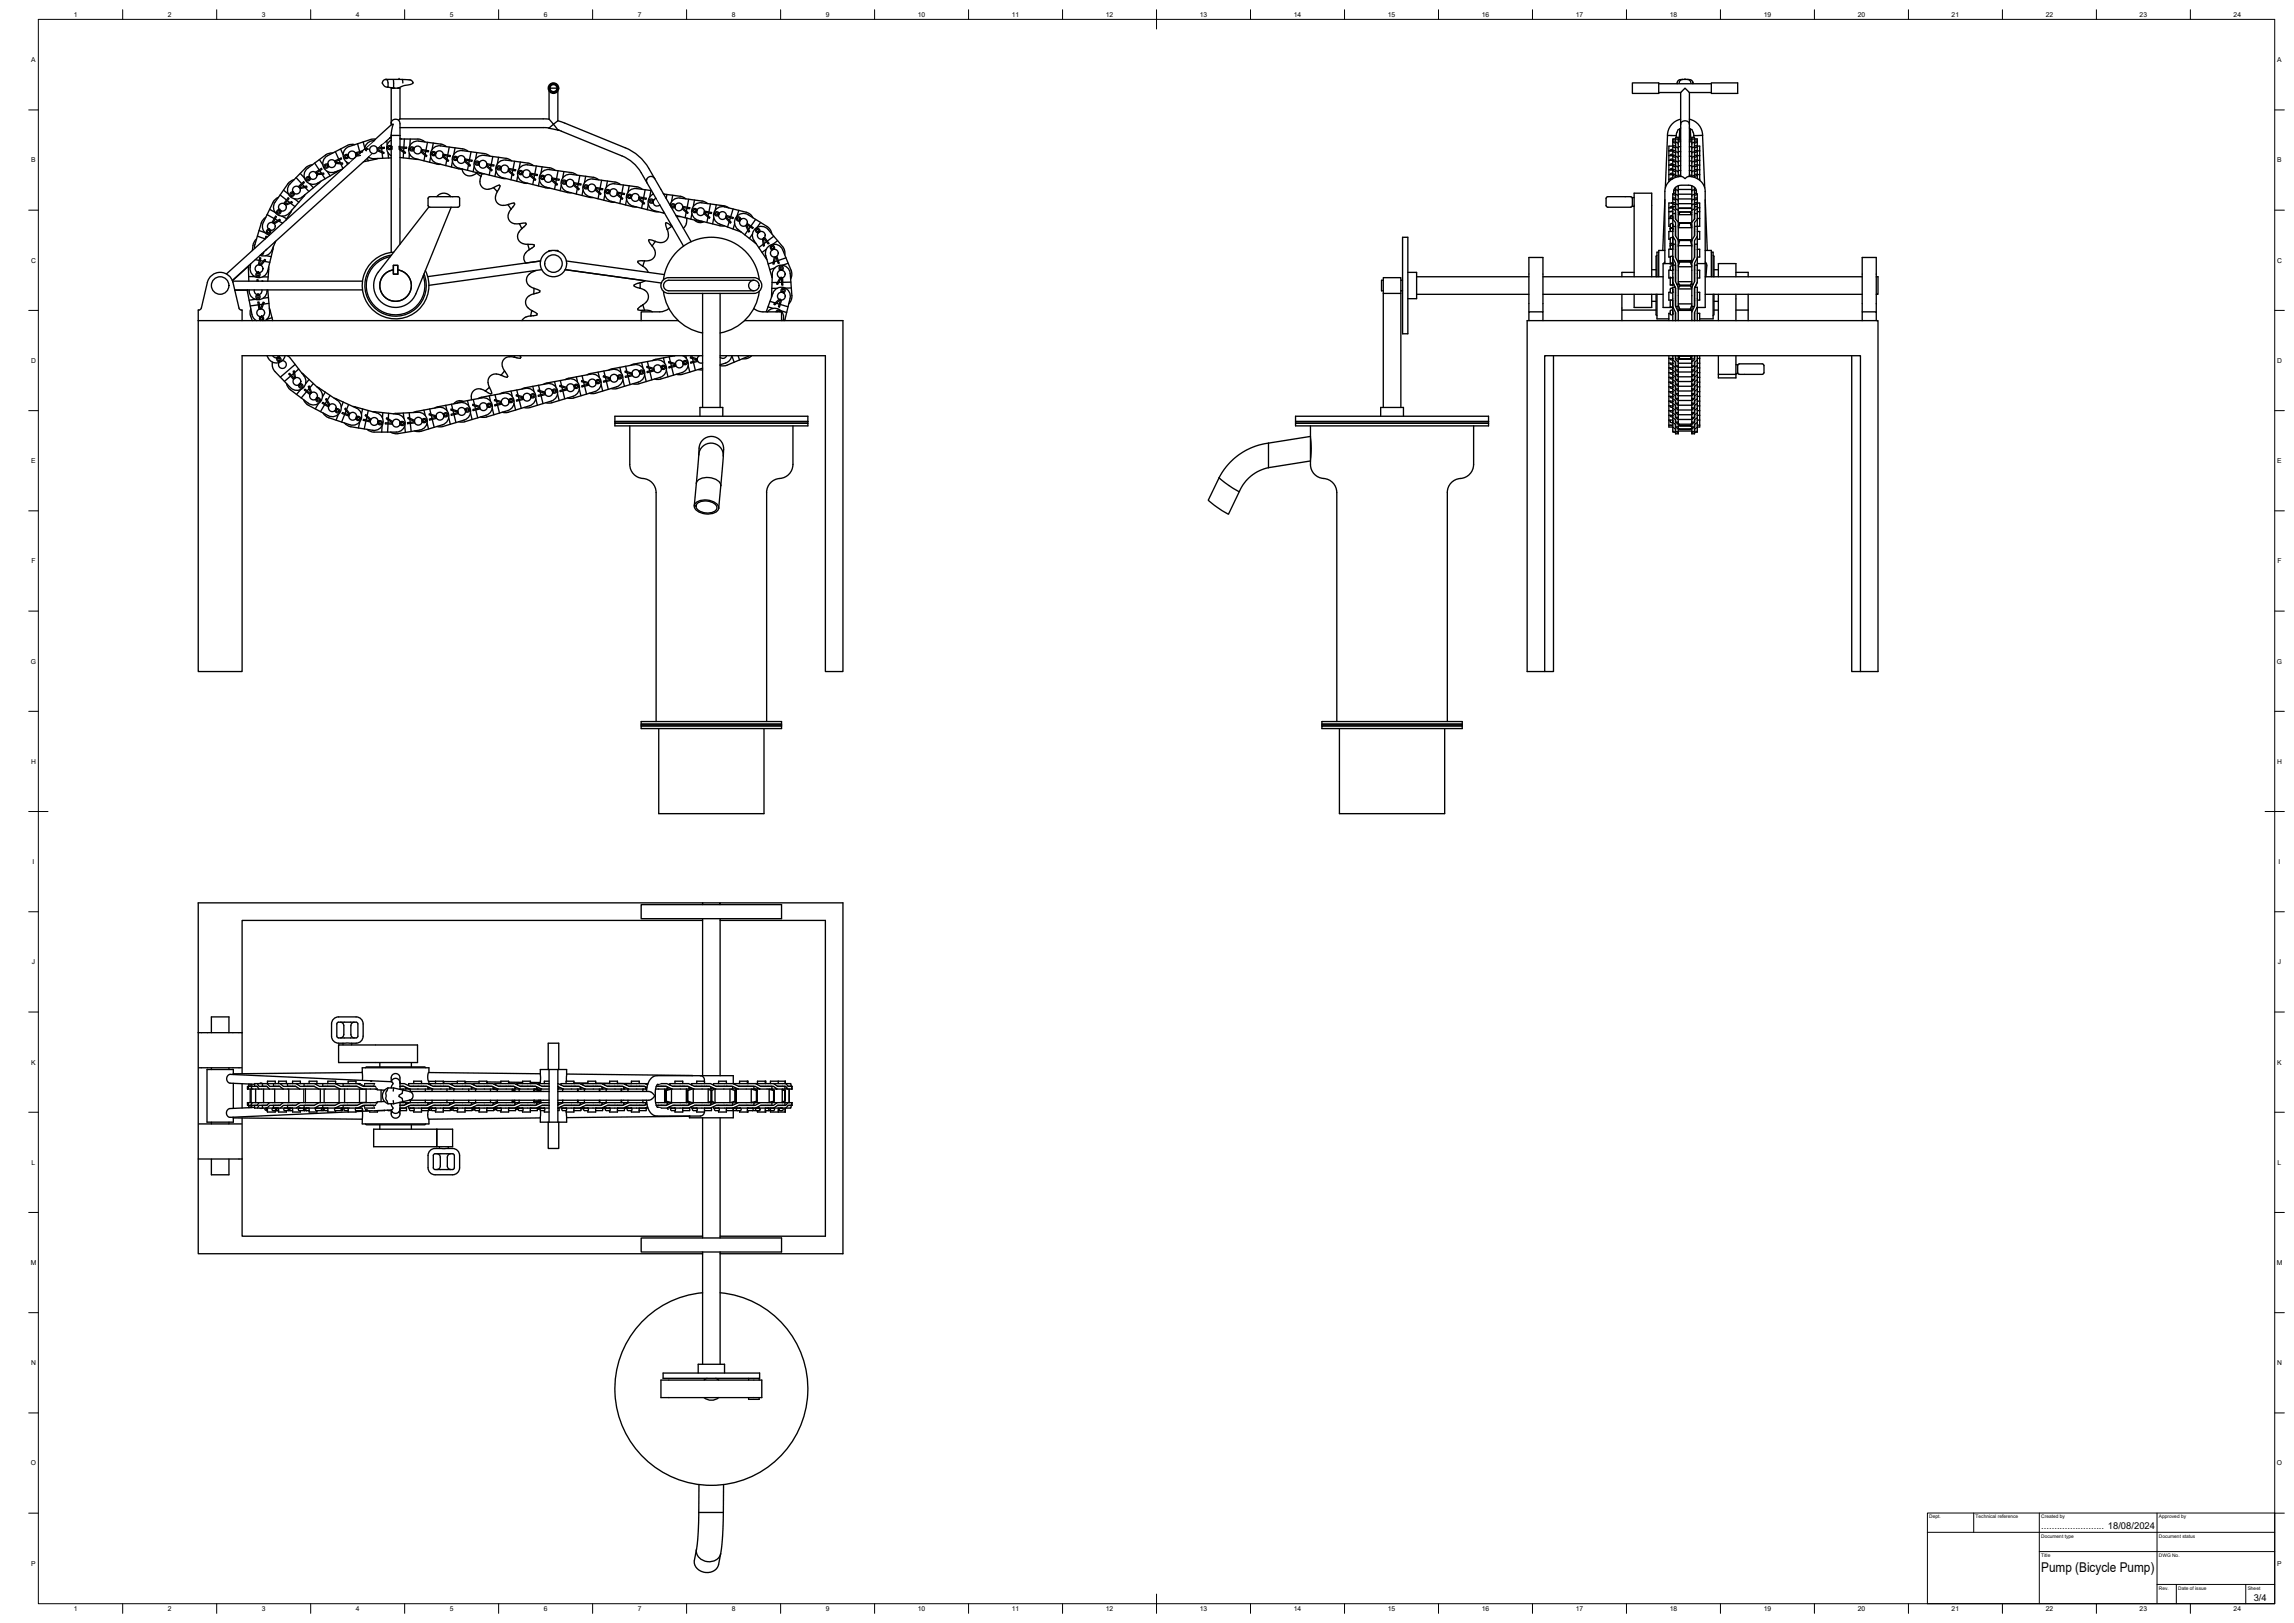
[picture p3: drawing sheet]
<svg xmlns="http://www.w3.org/2000/svg" width="1189mm" height="841mm" viewBox="0 0 1189 841" stroke-linecap="round" stroke-linejoin="round" font-family="sans-serif">
<defs><g id="words">
<text font-size="7" x="1058" y="815">Pump (Bicycle Pump)</text>
<g font-size="4.9">
<text x="1058" y="793">........................ 18/08/2024</text>
<text x="1168" y="830">3/4</text>
</g>
<g font-size="3.5">
<text x="38" y="9">1</text>
<text x="87" y="9">2</text>
<text x="136" y="9">3</text>
<text x="184" y="9">4</text>
<text x="233" y="9">5</text>
<text x="282" y="9">6</text>
<text x="331" y="9">7</text>
<text x="379" y="9">8</text>
<text x="428" y="9">9</text>
<text x="476" y="9">10</text>
<text x="524" y="9">11</text>
<text x="573" y="9">12</text>
<text x="622" y="9">13</text>
<text x="670" y="9">14</text>
<text x="719" y="9">15</text>
<text x="768" y="9">16</text>
<text x="817" y="9">17</text>
<text x="865" y="9">18</text>
<text x="914" y="9">19</text>
<text x="963" y="9">20</text>
<text x="1011" y="9">21</text>
<text x="1060" y="9">22</text>
<text x="1109" y="9">23</text>
<text x="1158" y="9">24</text>
<text x="16" y="32">A</text>
<text x="1180" y="32">A</text>
<text x="16" y="84">B</text>
<text x="1180" y="84">B</text>
<text x="16" y="136">C</text>
<text x="1180" y="136">C</text>
<text x="16" y="188">D</text>
<text x="1180" y="188">D</text>
<text x="16" y="240">E</text>
<text x="1180" y="240">E</text>
<text x="16" y="292">F</text>
<text x="1180" y="292">F</text>
<text x="16" y="344">G</text>
<text x="1180" y="344">G</text>
<text x="16" y="396">H</text>
<text x="1180" y="396">H</text>
<text x="17" y="448">I</text>
<text x="1181" y="448">I</text>
<text x="17" y="500">J</text>
<text x="1181" y="500">J</text>
<text x="16" y="552">K</text>
<text x="1180" y="552">K</text>
<text x="16" y="604">L</text>
<text x="1180" y="604">L</text>
<text x="16" y="655">M</text>
<text x="1180" y="655">M</text>
<text x="16" y="707">N</text>
<text x="1180" y="707">N</text>
<text x="16" y="759">O</text>
<text x="1180" y="759">O</text>
<text x="16" y="811">P</text>
<text x="1180" y="811">P</text>
<text x="38" y="835">1</text>
<text x="87" y="835">2</text>
<text x="136" y="835">3</text>
<text x="184" y="835">4</text>
<text x="233" y="835">5</text>
<text x="282" y="835">6</text>
<text x="331" y="835">7</text>
<text x="379" y="835">8</text>
<text x="428" y="835">9</text>
<text x="476" y="835">10</text>
<text x="524" y="835">11</text>
<text x="573" y="835">12</text>
<text x="622" y="835">13</text>
<text x="670" y="835">14</text>
<text x="719" y="835">15</text>
<text x="768" y="835">16</text>
<text x="817" y="835">17</text>
<text x="865" y="835">18</text>
<text x="914" y="835">19</text>
<text x="963" y="835">20</text>
<text x="1011" y="835">21</text>
<text x="1060" y="835">22</text>
<text x="1109" y="835">23</text>
<text x="1158" y="835">24</text>
</g>
<g font-size="2.5">
<text x="1000" y="787">Dept.</text>
<text x="1024" y="787">Technical reference</text>
<text x="1058" y="787">Created by</text>
<text x="1119" y="787">Approved by</text>
<text x="1058" y="797">Document type</text>
<text x="1119" y="797">Document status</text>
<text x="1058" y="807">Title</text>
<text x="1119" y="807">DWG No.</text>
<text x="1119" y="824">Rev.</text>
<text x="1129" y="824">Date of issue</text>
<text x="1165" y="824">Sheet</text>
</g>
</g></defs>
<!-- layer: Visible -->
<g fill="none" stroke="#000" stroke-width=".7">
<path d="M198 43h.1M198 43v1a8 8 0 0 0 7 2h1M200 41l-1 1-1 1M203 46h.1M204 41v5M205 46h-2v18M206 46h1v16M207 45v1M208 41l5 1 1 1M208 41h-8l1 1v3M208 41l1 2M214 43l-8 3"/>
<path d="M285 47v15M285 46h4M289 47v16h-1a1.4 1.4 0 0 1-1 1 1.4 1.4 0 0 1-1-1l-1-1M846 43h14v5h-14zM860 43h27M860 48h11M871 48l1-1a1.5 1.5 0 0 1 1-1 1.5 1.5 0 0 1 2 1l1 1M871 48v16M872 41l-2 1-1 1M872 41l-1 1-1 1M873 41h1zM873 41h-1"/>
<path d="M874 41h1M875 41l2 1v1M875 41l1 1v1M876 48v16M876 48h11M887 43h14v5h-14zM172 79l-3 1-10 7a5 5 0 0 0-1 6 5 5 0 0 0 7 2l10-7M174 79l2 3M177 77l1 3M181 76a5 5 0 0 0-3 4 5 5 0 0 0 3 5l-3 2M184 75h-3l-11 6a5 5 0 0 0-2 6 5 5 0 0 0 6 2l3-1M184 80l3 1"/>
<path d="M185 74l1 5M187 79h.1M188 78v1l-4 1M188 78l-4 1M188 74l1 3M189 77l-1 1M190 77h-1M191 77l-1 1M192 72l-11 4M194 73l9-8 1-1-1 5v7a1.2 1.2 0 0 0-2 0 1.2 1.2 0 0 0 0 1 1.2 1.2 0 0 0 2 0v54M194 73a5 5 0 0 0-5 4M195 72h-3"/>
<path d="M195 77l4-1v1h-3M196 77l3 2v1l-3-2M196 77h.1M198 75v1M198 77v2M198 79v3M200 73l1 2M201 79v3M203 64a2.5 2.5 0 0 1 3-2 2.5 2.5 0 0 1 1 4v4M203 73a5 5 0 0 0 0 8M203 70h4M203 64v1"/>
<path d="M203 71l-1 1 1-1-3 3M203 76v1M207 76v1M207 72h1M207 70h.1M207 62h.1M207 62h78M207 66h78M207 72h10l3 2M207 70v6h4v1h-4l3 2-3-1v49M209 79v3M209 77v1"/>
<path d="M210 72l-1 4M212 80v2M213 72l-1 3M214 78h.1M214 77a.7 .7 0 0 0-1-1 1 1 0 0 0 0 2 .7 .7 0 0 0 1-1M215 77a1.2 1.2 0 0 0-2-1 1.2 1.2 0 0 0-1 2 1.2 1.2 0 0 0 2 0M218 78l3 3-3-2M218 78h.1M218 77l4 1v1l-4-1M221 78l-1 2M222 74l-1 4M225 74l-1 4"/>
<path d="M226 80h-1a.7 .7 0 0 0-1-1 .7 .7 0 0 0 0 1 .7 .7 0 0 0 1 0h1M226 79h.1M226 79a1.2 1.2 0 0 0-2 0 1.2 1.2 0 0 0 0 1 1.2 1.2 0 0 0 2 0M230 80l3 1-3-1M231 76l-2-1-12-2a5 5 0 0 0-5 4 5 5 0 0 0 3 5l13 3M233 76l-1 4M236 77l-1 3M243 78l-3-1-12-1a5 5 0 0 0-5 3 5 5 0 0 0 4 6l11 2a1.7 1.7 0 0 1 2 2 5 5 0 0 0 7 1M244 79l-1 4M247 79l-1 3M285 66l4 1M285 66a2 2 0 0 1 2-1 2 2 0 0 1 2 2"/>
<path d="M285 66h.1M289 63l38 15 7 6 5 9M289 67h1M289 67h.1M290 67h.1M290 67l32 14 4 2 6 6 8 14a2 2 0 0 0-1 3 2 2 0 0 0 3 0l12 22M290 67v1M864 70h5M864 70l-1 27M865 78v3M866 78v-1l1 1M866 78h.1"/>
<path d="M867 78v1h1v2M867 76l1 1v2M867 73h1v1h2v3M867 73v1h1v2M867 76h-2v2M867 78h1M867 76h1M867 74v2M867 76v2h-2M867 79v2M868 78v1h2v2M868 76l2 1v2"/>
<path d="M868 72h2M868 76h.1M868 78h.1M868 72v2M868 72h-1v1M868 71v1M869 70v1h1v1M869 70h.1M870 72v2M870 79h1M870 76h1M870 73h1"/>
<path d="M871 67l-1 6M871 62a9 9 0 0 0-7 8M871 67h-1l-1 3M871 64a2.3 2.3 0 0 1 2-1 2.3 2.3 0 0 1 3 1M871 64v15M871 79v9M876 64v15M876 79v9M876 79h1M876 76h1M876 73h1M876 62a9 9 0 0 1 6 8"/>
<path d="M876 67h1l1 3M876 67v6M877 79v2M877 77v2M877 74v3M877 72v2M877 72h.1M878 70v1h-1v1M878 70h.1M878 72h2v2h-2v2M878 72v2M878 71v1"/>
<path d="M878 78v1h-1M878 76l-1 1M878 72h-1M878 76h.1M878 78h.1M878 78h2M878 76h2M880 78v1h-2v2M880 76l-2 1v2M880 73h-2v1h-1M880 76h1v2M880 74v2"/>
<path d="M880 76v2M880 79v2M880 78h1M881 78v3M882 70h-4M882 70l1 27M147 99l2 2M152 99a1.2 1.2 0 0 0-2 1 1.2 1.2 0 0 0 1 2 1.4 1.4 0 0 0 2-2M152 99h.1M152 100a.7 .7 0 0 0-1 0 .7 .7 0 0 0 0 1 .7 .7 0 0 0 1-1M152 100h.1M152 93l-2 2-7 10a5 5 0 0 0 1 6 5 5 0 0 0 6-1l8-9"/>
<path d="M153 92l3 3M155 97l2-3 1 1-3 2M155 97h.1M155 97l4-1v1l-3 1M156 90l2 2M157 96l1 1M158 97l2 2M160 92a1.2 1.2 0 0 0-2 0 1.2 1.2 0 0 0 1 2 1.2 1.2 0 0 0 2-1M160 91h.1M160 92a.7 .7 0 0 0-1 0 .7 .7 0 0 0 1 1 .7 .7 0 0 0 0-1h1M161 95l1 2M161 92h.1"/>
<path d="M161 93h.1M162 85l-3 2-9 8M163 85l2 3M163 89l4-2v1l-3 2M164 90h4h-4M166 83l1 2M166 88l1 2M166 94l-9 8a5 5 0 0 1-7 0 5 5 0 0 1 0-7M167 90l1 3M170 86a1 1 0 0 0-2 0 .7 .7 0 0 0 1 1 .7 .7 0 0 0 1-1M170 89l1 2M170 85a1.2 1.2 0 0 0-2 1 1.2 1.2 0 0 0 1 1 1.2 1.2 0 0 0 1-1"/>
<path d="M170 85h.1M170 86h-1M170 86h.1M173 83l4-1-3 2M174 84h.1M174 84h4l-1 1h-3M176 83v1M177 85l1 2M177 88l-60 54M180 84v1M180 80a1.3 1.3 0 0 0-2 1 1.3 1.3 0 0 0 1 1 1.3 1.3 0 0 0 2-1M180 80h.1"/>
<path d="M180 81a.7 .7 0 0 0-1 0 .7 .7 0 0 0 0 1 .7 .7 0 0 0 1-1h1M184 80l2 1M190 82l1 1M195 82l-7 2-68 61 9-7M196 82h-1M203 82h-10l-2-1-2 2M207 82l10 1M220 81v2M223 81v3M226 80h.1M230 81l3 2-1 1-3-3M232 83l-1 3"/>
<path d="M232 81v1M234 84v3M237 83h.1M237 82a.7 .7 0 0 0-1-1 1.1 1.1 0 0 0-1 2 1.1 1.1 0 0 0 2-1M237 82a1.2 1.2 0 0 0-2-1 1.2 1.2 0 0 0 0 2 1.2 1.2 0 0 0 2 0M237 82h.1M241 83l3 3h-1l-2-2M241 83h.1M241 82l4 1v1l-4-1M243 85l-1 3M243 83v2M246 86l-1 3"/>
<path d="M247 90l2 1M247 90h.1M248 85h.1M248 85v-1a.7 .7 0 0 0-1 0 .7 .7 0 0 0 0 1 .7 .7 0 0 0 1 0M248 84h.1M248 84a1.2 1.2 0 0 0-1 0 1.2 1.2 0 0 0-1 1 1.2 1.2 0 0 0 2 0M248 84h1M249 91a4 4 0 0 0 1 6 4 4 0 0 0 6 0M250 90l-1 1M252 86l3 2-3-2M252 86h.1M252 85l4 1-4-1"/>
<path d="M254 81l-2-1-12-2a5 5 0 0 0-6 4 5 5 0 0 0 4 5l13 3M254 88v3M254 86v1M255 81v4M256 97l2 2M256 97l3-1v1l-1 2M257 89l-1 2M258 99a4 4 0 0 0 0 6 4 4 0 0 0 5 1M258 82v3M259 88h.1M259 88h1M260 87h-1a.7 .7 0 0 0-1-1 .7 .7 0 0 0 0 1 .7 .7 0 0 0 1 0h1"/>
<path d="M260 87a1.2 1.2 0 0 0-2-1 1.2 1.2 0 0 0 0 2 1.2 1.2 0 0 0 1 0M260 87h.1M264 88l2 3-3-2M264 88h.1M264 87l3 1v1l-3-1M265 83l-2-1-12-1a5 5 0 0 0-5 3 5 5 0 0 0 3 6l13 3M265 90v3M266 88l-1 2M267 84l-1 4M268 91v3M270 84l-1 3M271 90h.1"/>
<path d="M271 90v-1a.7 .7 0 0 0-1 0 .7 .7 0 0 0-1 1 .7 .7 0 0 0 1 0h1M271 89h.1M271 89a1.2 1.2 0 0 0-2-1 1.2 1.2 0 0 0 0 2 1.2 1.2 0 0 0 2 0M275 91l3 2h-1l-2-2M275 91h.1M275 90h4l-1 1-3-1M276 86l-2-1-12-2a5 5 0 0 0-5 4 5 5 0 0 0 3 5l14 3M277 93l-1 3M277 91v1M278 86l-1 4M280 94l-1 2M281 86l-1 4"/>
<path d="M282 93h.1M282 92a.7 .7 0 0 0-1-1 .7 .7 0 0 0 0 1 .7 .7 0 0 0 1 0M282 91h.1M282 91a1.2 1.2 0 0 0-2 0 1.2 1.2 0 0 0 0 2 1.2 1.2 0 0 0 2 0M283 97h2M286 93l3 2v1l-3-2M286 93h.1M286 92l4 1h-4M288 88l-3-1-12-2a5 5 0 0 0-5 4 5 5 0 0 0 4 6l11 2M288 95l-1 3M288 93v2M289 88l-1 5"/>
<path d="M291 96l-1 3M292 89v3M293 95h.1M293 94a.7 .7 0 0 0-1 0 .7 .7 0 0 0 0 1 .7 .7 0 0 0 1 0M294 94h-1a1.2 1.2 0 0 0-1-1 1.2 1.2 0 0 0-1 2 1.2 1.2 0 0 0 2 0M294 94h.1M297 95l3 3-3-2M297 95h.1M297 95h4v1l-4-1M299 91l-2-1-12-2a5 5 0 0 0-5 4 5 5 0 0 0 3 5l13 3M299 98v3M300 96l-1 1"/>
<path d="M300 91v4M302 98v3M304 91l-1 4M304 97h1M304 97a.7 .7 0 0 0-1-1 1 1 0 0 0 0 2 .7 .7 0 0 0 1-1h1M305 98h.1M305 96h.1M305 96a1.2 1.2 0 0 0-2 0 1.2 1.2 0 0 0 0 2 1.2 1.2 0 0 0 2 0M309 98l3 2-1 1-3-3M309 98h.1M309 97l3 1h-3M310 93l-2-1-12-2a5 5 0 0 0-5 4 5 5 0 0 0 3 5l13 3"/>
<path d="M311 98v2M312 93l-1 5M315 94l-1 3M316 100h-1M316 99a.7 .7 0 0 0-1 0 .7 .7 0 0 0-1 1 .7 .7 0 0 0 1 0M316 99a1.2 1.2 0 0 0-2-1 1.2 1.2 0 0 0 0 2 1.2 1.2 0 0 0 2 0M316 99h.1M320 100h4v1l-4-1M322 96l-3-2-12-1a5 5 0 0 0-5 4 5 5 0 0 0 4 5M323 96l-1 4M326 96l-1 4M333 98l-2-1-12-2a5 5 0 0 0-6 4 5 5 0 0 0 4 5l13 3"/>
<path d="M334 98v4M337 99v3M338 99l-8-1a5 5 0 0 0-5 3 5 5 0 0 0 3 6l11 3M339 93a2.3 2.3 0 0 0-3-1 2.3 2.3 0 0 0-1 3M339 93l19 32M865 93v1M865 90v3M865 88v2M865 86v2M865 83v3M865 81v2M865 93h1"/>
<path d="M865 81h2M866 80l4 1v3M866 88v-1l1 1M866 85h1M866 83h.1M866 90h.1M866 88h.1M866 86h.1M866 81h.1M866 93h.1M867 93l-1-1v1M867 90v1h1v1"/>
<path d="M867 88l1 1v2M867 85v1h1v2M867 83v1h1v2M867 81l1 1v2M867 90h-1M867 83l-1-1v1M867 88h1M867 85h1M867 81v2M867 84v2h-2M867 86v2h-2M867 88v2"/>
<path d="M867 91v2M867 98l1 1v2M868 98l2 1v2M868 90v1l2 1M868 88l2 1v2M868 85v1h2v3M868 83v1h2v2M868 90h-3M868 83h-3M868 83h.1M868 85h.1M868 88h.1"/>
<path d="M868 90h.1M868 97v1M870 96v3M870 98h7M870 91h1M870 88h1M870 86h1M870 83h1M870 81h1M871 88v3M876 88v3M876 91h1"/>
<path d="M876 88h1M876 86h1M876 83h1M876 81h1M877 99v2M877 96v3M877 89v2M877 86v3M877 84v2M877 81v3M877 91v1M878 97v1"/>
<path d="M878 90v1h-1M878 88l-1 1M878 85v1h-1M878 83v1h-1M878 83h.1M878 85h.1M878 88h.1M878 90h.1M878 90h3M878 88h2M878 85h2M878 83h3"/>
<path d="M879 98l-2 1M879 98l-1 1v2M880 88v3h-2v1M880 88l-2 1v2M880 85v1h-2v2M880 81v3h-2v2M880 81l-2 1v2M880 80h-2v1h-1M880 84v1M880 86v2M880 91v2M880 88h1"/>
<path d="M880 86h1M880 81h1M880 93h1M881 93h.1M881 90v3M881 88v2M881 86v2M881 83v3M881 81v2M134 119l3 2M136 115v2v2l2 2 2 1M138 113l-2 2-4 12"/>
<path d="M138 111l4 2M139 119a1.2 1.2 0 0 0-1 1 1.2 1.2 0 0 0 2 1 1.2 1.2 0 0 0 0-2M139 119h.1M140 119h-1a.7 .7 0 0 0-1 1 .7 .7 0 0 0 1 1 .7 .7 0 0 0 1-1M140 108l3 2M140 119v1M140 119h.1M141 115l2-3-1 3M141 105l-5 10M142 116l3-2-3 2M142 116h.1M143 114h1"/>
<path d="M144 102l-3 3M144 115l2 1M145 109a1.2 1.2 0 0 0-2 1 1.2 1.2 0 0 0 2 1 1.2 1.2 0 0 0 1-2M145 109h.1M145 108v1M145 109a.7 .7 0 0 0-1 1 .7 .7 0 0 0 1 0 .7 .7 0 0 0 0-1M145 101l3 3M146 109h.1M146 112l3 1M147 105l2-2h1l-2 3M148 106l3-2v1l-3 1M148 106h.1"/>
<path d="M149 104l1 1M151 105l2 2M151 109l-3 5M153 100h.1M153 103l2 2M222 102h16v1v4h-1h-15v-1zM222 107l-26 34a11 11 0 0 0 3 17 11 11 0 0 0 17-6l18-45M234 102a5 5 0 0 0-8 0M263 106l2 2M263 106l4-1v1l-2 2M265 108a4 4 0 0 0-1 6 4 4 0 0 0 5 2M269 116h4l-1 1-2 1"/>
<path d="M269 116l1 2M270 118a4 4 0 0 0-2 6 4 4 0 0 0 6 3M306 102l13 3M310 100v3M313 101v3M316 100h.1M320 100l3 3h-1l-2-2M320 100h.1M322 103l-1 2M322 101v1M325 103l-1 3M327 103h.1"/>
<path d="M327 102a.7 .7 0 0 0-1-1 .7 .7 0 0 0 0 1 .7 .7 0 0 0 1 0M327 101h.1M327 101a1.2 1.2 0 0 0-1 0 1.2 1.2 0 0 0-1 2 1.2 1.2 0 0 0 2 0M327 101h1M331 103l3 2v1l-3-3M331 103h.1M331 102l4 1h-4M333 105v3M333 103v2M336 106l-1 3M338 105h.1M338 105h1"/>
<path d="M339 104h-1a.7 .7 0 0 0-1 0 .7 .7 0 0 0 0 1 .7 .7 0 0 0 1 0l1-1M339 104h.1M339 104a1.2 1.2 0 0 0-2-1 1.2 1.2 0 0 0 0 2 1.2 1.2 0 0 0 1 0M339 101a5 5 0 0 0-3 4 5 5 0 0 0 3 4l5 2M339 110h2M344 100v1M344 101l9 1 2 1M344 110h.1M346 101l-1 2M346 119a4 4 0 0 1 0 4 4 4 0 0 1-4 3M348 107h2M348 117v1"/>
<path d="M348 117a2.7 2.7 0 0 0-3-1l1 3M348 117l-2 2M349 101l-1 4M350 108h.1M350 107h-1M350 107a.7 .7 0 0 0-1-1 .7 .7 0 0 0-1 1 .7 .7 0 0 0 1 0M350 106a1.3 1.3 0 0 0-2 0 1.3 1.3 0 0 0 0 1M350 106h.1M350 112l14 3M351 112h.1M351 112h1M354 108l3 2-1 1-2-3"/>
<path d="M354 108h.1M354 107l3 1h-3M356 110l-1 3M356 116l-2 2M356 113h.1M356 108v1M356 113v3M357 103l-1 4M359 111l-1 3M360 104l-1 3M360 114a4 4 0 0 0 5 1M361 110h.1"/>
<path d="M361 109a.7 .7 0 0 0-1-1 1 1 0 0 0 0 2 .7 .7 0 0 0 1-1M361 109h.1M361 109a1.2 1.2 0 0 0-2-1 1.2 1.2 0 0 0 0 2 1.2 1.2 0 0 0 2 0M365 110l3 3-3-2M365 110h.1M365 109l4 1v1l-4-1M367 105l-3-1-12-1a5 5 0 0 0-5 3M367 113l-1 2M367 110v2M368 106l-1 4M370 113l-1 3M371 106v3"/>
<path d="M372 112h.1M373 111h-1a.7 .7 0 0 0-1-1 .7 .7 0 0 0 0 1 .7 .7 0 0 0 1 0M373 110h.1M373 110a1.2 1.2 0 0 0-2 0 1.2 1.2 0 0 0-1 1 1.2 1.2 0 0 0 2 1M373 110v1M376 112l3 3-1 1-2-3M376 112h.1M376 112l4 1-4-1M378 108l-2-1-12-2a5 5 0 0 0-5 4 5 5 0 0 0 3 5l11 3h2M378 115l-1 3M379 113l-1 1M380 108l-1 4"/>
<path d="M381 116l-1 3M382 119l10 7M383 109l-1 3M383 115h.1M384 114h-1a.7 .7 0 0 0 0-1 .7 .7 0 0 0-1 1 .7 .7 0 0 0 1 0h1M384 114h.1M384 114v-1a1.2 1.2 0 0 0-1-1 1.2 1.2 0 0 0-1 2 1.2 1.2 0 0 0 1 1M387 117h.1M387 117l1 3-2-3M387 116l3 2-3-2M388 119l-2 3M388 111l10 7 2 3"/>
<path d="M388 111a5 5 0 0 0-7 2 5 5 0 0 0 1 6M389 118l-1 1M390 113l-3-3-11-3a5 5 0 0 0-6 3 5 5 0 0 0 3 6l11 4M392 114l-3 3M393 120h.1M393 120a.7 .7 0 0 0 0-1 .7 .7 0 0 0-1 1 .7 .7 0 0 0 1 0M394 115l-2 3M398 119a5 5 0 0 0-6-1 5 5 0 0 0-1 7M398 119l8 9 1 4M833 102h12l1 1v4h-1h-12l-1-1zM846 107h1M846 102h1"/>
<path d="M863 103l-1 27M865 113v4h1M865 110v3M865 108v2M865 110h2M865 108h2M866 116h.1M866 113h.1M866 113v-1l1 1M866 112h.1M866 119v1M866 119v-1l1 1"/>
<path d="M866 108h.1M866 118v1M866 118h.1M866 110h1M866 105h.1M867 118h-1M867 111v3l1 1v2M867 111h1v3l2 1v9M867 107v1l1 1v5M867 107h1v1l2 1v6M867 105v1h1v2M867 103l1 1v2"/>
<path d="M867 100l1 1v2M867 116h-1v2M867 113h-2M867 112h.1M867 119v1h-2v4h1M867 108l-1-1v1M867 105h-2v3M867 105h1M867 103h1M867 101v2M867 103v2M867 106v1"/>
<path d="M867 108h.1M867 108v3M867 114v5M868 100h-1a4 4 0 0 1 4-4h4a4 4 0 0 1 4 4h-1M868 117h-1v5l1 3v8M868 117v5l2 2v12M868 105v1h2v3M868 103l2 1v2M868 100v1h2v3M868 100h.1M868 103h.1M868 105h.1"/>
<path d="M868 113h.1M868 120h.1M868 117v5M870 118h7M870 111h7M870 108h7M870 106h7M870 103h7M870 101h7M870 118h.1M870 111v-1h6v1M870 115l6 1z"/>
<path d="M870 110h6M870 108h6zM870 110v1M870 115v2M870 116v2M876 108h.1M876 110l1 1M876 115l1 2M876 116l1 2M877 118h.1M877 115v9M877 109v6"/>
<path d="M877 106v3M877 104v2M877 101v3M878 117v5M878 113h.1M878 120h.1M878 117v5l-1 2M878 105v1h-1M878 103l-1 1M878 100v1h-1M878 117h2M878 100h.1"/>
<path d="M878 103h.1M878 105h.1M878 105h2M878 103h2M880 111v3l-2 1v2M880 111h-2v3l-1 1M880 107v1l-2 1v5M880 107h-2v1l-1 1M880 117v5l-2 3v8M880 105v1h-2v2M880 103l-2 1v2M880 100l-2 1v2"/>
<path d="M880 120h1v4h-1M880 105h1v3M880 101v2M880 103v2M880 106v1M880 108v3M880 114v3M880 113h1M880 110h1M880 108h1M881 113v4h-1M881 110v3"/>
<path d="M881 108v2M884 103l1 27M129 138v8M131 127v3M132 127v2M132 135h2M133 124l-2 3M133 122l4 2 1-2v1M134 137l1-3v3M135 137h.1M135 137l2-3 1 1-3 3M135 135h1"/>
<path d="M136 131v1M137 131l-1 1h-1M137 135l3 1M138 132l3 1M139 138v8M142 128l-3 12a5 5 0 0 1-7 4 5 5 0 0 1-2-7M142 126h1M143 125l-2 5a5 5 0 0 1-6 2M202 133a15 15 0 0 0-12 19 15 15 0 0 0 19 11 15 15 0 0 0 10-20M203 132a16 16 0 0 0-14 19 16 16 0 0 0 21 12 16 16 0 0 0 10-21M204 140v2h2v-2M204 140v-2h2v2"/>
<path d="M204 138h2v4h-2zM204 131a17 17 0 0 0-16 20 17 17 0 0 0 23 13 17 17 0 0 0 9-24M206 140a8 8 0 0 1 6 12 8 8 0 0 1-14 0 8 8 0 0 1 6-12M274 127v2M274 127h3l-3 2M274 129l-1 1a4 4 0 0 0 0 6M280 135l-58 8M281 140l-59 8M286 130h-1M288 130h1M294 135l50 7M333 138l3 3"/>
<path d="M334 135a2.7 2.7 0 0 0-4 1l3 2M334 135l-1 3M338 127a4 4 0 0 1 1 6 4 4 0 0 1-5 2M339 125h1M340 125a2.7 2.7 0 0 0-4 0l2 2M340 125l2 1M340 125l-2 2M390 121l-2 3M391 125l6 9M393 121h.1M394 120a1.2 1.2 0 0 0-1-2 1.2 1.2 0 0 0-2 1 1.4 1.4 0 0 0 2 2M395 127l-2 1"/>
<path d="M396 124v3l-1-3M396 124h.1M396 123l2 3-2-3M397 134h.1M397 129l-2 2M397 125l-1 1M400 129h.1M400 130h.1M401 129h.1M401 129a.7 .7 0 0 0 0-1 .7 .7 0 0 0-1 0 .7 .7 0 0 0 0 1h1M401 136l-3 1M401 122l-3 3"/>
<path d="M401 129a1.2 1.2 0 0 0 0-2 1.2 1.2 0 0 0-2 1 1.2 1.2 0 0 0 1 1M402 139l-3 1M402 133l-1 4v-4M402 133h.1M403 133l1 3h-1l-1-3M403 135l-2 1M403 125l-3 2M404 140h.1M406 140h.1M406 140a1.2 1.2 0 0 0 0-2 1.2 1.2 0 0 0-2 0 1.2 1.2 0 0 0 0 2M407 134l-4 1M408 136l-2 1"/>
<path d="M727 123h3v50h-3zM856 140h2M859 132l-1 1v10M860 131h-1v12M863 130h-3v13M863 136l-1 1M863 137v-38a8 8 0 0 1 9-7l1 1a7 7 0 0 1 10 2l1 4v38M866 127h.1M866 137h-4v22h5M866 123v1M866 129a1 1 0 0 1-1-1 1 1 0 0 1 2 0v1h-2v4h1M866 126v1"/>
<path d="M866 133h1v4h-1l1-1h-1zM866 126h1zM866 138a1 1 0 0 1 1 1 1 1 0 0 1-1 1zM867 127h.1M867 134v3M867 124l-1-1v3M867 133h.1M867 122v5M868 137h-1v9l1 3v9M868 137v9l2 3v10h-1M868 140h.1M868 129h.1"/>
<path d="M868 133h.1M870 135h.1M870 135h7M870 127h7M870 138h7M870 135h6v1h-6zM870 124h6v1h-6zM870 125v2M870 124v1M870 136v2M876 125l1 2M876 124l1 1"/>
<path d="M876 136l1 2M877 135h-1M877 124v12M878 129h.1M878 133h.1M878 140h.1M880 127v7l-2 2v4M880 127h-2v6l-1 3v11M880 134l-1 3M880 129h1v4h-1M880 137h4M880 122v5"/>
<path d="M884 130h3v13M884 136l1 1-1 6M884 137v22h-5M887 131h1v12M888 132v1v10M888 140h3M121 146h67M122 150h66M128 150l3 14 2 2M128 150h-6M129 143h3M129 150a5 5 0 0 0 5 5 5 5 0 0 0 4-5"/>
<path d="M132 150a2 2 0 0 0 2 3 2 2 0 0 0 2-3M132 155l-3 1M133 153a1.2 1.2 0 0 0 0 2 1.2 1.2 0 0 0 2 0 1.2 1.2 0 0 0-1-2M133 153h.1M133 141a1.2 1.2 0 0 0 0 2 1.2 1.2 0 0 0 1 0 1.2 1.2 0 0 0 1-2M133 141h.1M133 146v-1h1v1M134 153h-1a.7 .7 0 0 0 0 1 .7 .7 0 0 0 1 0 .7 .7 0 0 0 0-1M134 141v1a.7 .7 0 0 0-1 0 .7 .7 0 0 0 1 1 .7 .7 0 0 0 0-1M134 158l-4 1M134 141v1M134 153h.1"/>
<path d="M135 141h.1M136 146h.1M136 158h-2M136 143l3 1M139 150l1 12a5 5 0 0 1-3 4M139 154l-3 1M139 157l-2 1M140 160l1 6M276 140v1M276 141a4 4 0 0 0-3 4 4 4 0 0 0 4 4M277 152a4 4 0 0 0-5 4 4 4 0 0 0 4 5M277 149l3 2-1 1h-2"/>
<path d="M277 149v3M278 140l-2 1M332 147l-3 1a2.7 2.7 0 0 0 3 1M332 147l2-2-41-5 50 7M332 149a4 4 0 0 1 4 4 4 4 0 0 1-3 5M332 147v2M333 158a2.7 2.7 0 0 0-2 3h3M333 158l1 3M344 151a25 25 0 0 0 20 22M344 145a25 25 0 0 1 25-22 25 25 0 0 1 24 22M347 160l-4 2h-11v4M364 152v59"/>
<path d="M373 152v59M391 160l4 2h10v4M391 144a4 4 0 0 1 4 4 4 4 0 0 1-4 4M391 144h-44a4 4 0 0 0-4 4 4 4 0 0 0 4 4h44M391 145h-44a2.7 2.7 0 0 0-3 3 2.7 2.7 0 0 0 3 3h44M393 151a25 25 0 0 1-20 22M398 159l3 1M399 156l3 1M400 154v-12a5 5 0 0 1 5-5 5 5 0 0 1 5 5v12l-1 3M400 144l-3-12a5 5 0 0 1 3-5 5 5 0 0 1 6 2l4 12v4M401 152a5 5 0 0 1 5-3 5 5 0 0 1 3 6l-2 11M401 152l-4 10"/>
<path d="M402 157l2 1M403 149h-3M403 146h-3M404 155l-3 3h1l2-3M404 155h.1M404 144l-1 3 2-3M404 158l4 1M404 155l-1 4h1l1-4M405 140a.7 .7 0 0 1-1-1 .7 .7 0 0 1 1 0 .7 .7 0 0 1 0 1M405 140h.1M405 144h.1M405 151a1.2 1.2 0 0 1 0-2 1.2 1.2 0 0 1 2 1 1.2 1.2 0 0 1-1 2"/>
<path d="M405 151h.1M405 146h-1M405 152v-1a.7 .7 0 0 1 0-1 .7 .7 0 0 1 1 0 .7 .7 0 0 1 0 1v1M406 144v4h-1v-4M406 152h.1M410 146h-4M410 149h-3M717 145h-1v6h1M717 152h9M726 151h1M726 145h1M730 141h4v14h-4"/>
<path d="M734 153h58M734 143h58M800 153h62M800 143h62M841 153v8M847 153v6h9v-6M847 143v-43h9v43M847 141h-6v2M856 156h2M858 153v10l1 1M859 153v12h6M866 144h1v4h-1z"/>
<path d="M866 140h-1v4h1M866 151h-1v5h2v3h-1v-3M866 148h1M866 149a1.1 1.1 0 0 1 1 2 1.1 1.1 0 0 1-1 1zM867 146l1 3M867 152h.1M867 160v6M868 149h-1v10l1 3v4v-4M868 149v10l2 3v4M868 149h.1M868 156h.1M868 144h.1"/>
<path d="M868 151h.1M868 140v-4l-1-2v-7h1v6l2 3v11M868 140v6M869 147h1v2M870 159v1M870 147v1v1M870 158v2M870 146h7M870 150h7M870 157h7M870 148h6h-6M876 148l1 1"/>
<path d="M877 158l-1 2M877 147l-1 1M877 159v1M878 147h-1v2M878 140v6M878 158v-9l2-3v-9l-2 1v8l-1 3v10h1M878 144h.1M878 151h.1M878 156h.1M878 149v10l-1 3M878 149h.1M879 160l1 6"/>
<path d="M880 146l-2 3h2v10l-2 3v4v-4M880 140h1v4h-1M880 151h1v5h-1M884 153h81M884 143h81M888 153v12h-7M888 153v10v1M888 156h3M891 143v-6h9v6M891 153v13M900 153v13M900 141h6v2"/>
<path d="M906 153v8M972 143h1v10h-1M103 166v182h22v-164h239M103 166v-5l1-1 3-14a7 7 0 0 1 7-5 7 7 0 0 1 7 5l3 14 1 1v5M103 166h249M130 160v3l1 3M135 164v2M135 164h.1M135 160l-1-4v1v3M135 160l1-3h1l-1 3M135 160h.1M136 164a.7 .7 0 0 1 0 1 .7 .7 0 0 1-1 1 1 1 0 0 1 0-2"/>
<path d="M136 164h.1M136 164l1 1-1 1M141 165h-3M275 164h-3l-2 2M276 161l-1 3M276 161l2 2-3 1M334 161l4 1M386 166h51v182h-9v-164h-55M398 162a5 5 0 0 1 6-2 5 5 0 0 1 2 6M398 162h.1M402 162a1.1 1.1 0 0 1 1-1 1.1 1.1 0 0 1 1 1M403 162v-1l1 1"/>
<path d="M405 161l3 1M791 166h182v182h-9v-164h-163v164h-10zM792 166v-4h8v4M792 162v-29h8v29M858 161h-17v5M866 163h1M866 163h.1M866 162h-1v4M866 163v-1a.9 .9 0 0 1 0-1 .9 .9 0 0 1 1 0 .9 .9 0 0 1 0 1v1M867 163h.1M868 162h.1M870 161h.1"/>
<path d="M870 160v2M870 161h6M870 161v-1h6v1M877 161h-7M877 160v6M878 162h.1M880 162h1v4M888 161h3M900 161h6M906 161v5M965 166v-4h7v4M965 162v-29h7v29"/>
<path d="M141 184a2 2 0 0 0 2 1 2 2 0 0 0 2-1M143 185v1M143 186h.1M144 185a.7 .7 0 0 1 1 1 .7 .7 0 0 1-1 1 .7 .7 0 0 1 0-1v-1M144 185h.1M145 185a1.2 1.2 0 0 1 1 2 1.2 1.2 0 0 1-2 0 1.2 1.2 0 0 1 0-1M146 187a2 2 0 0 1 2 2 2 2 0 0 1-2 2 2 2 0 0 1-1-3M148 184a5 5 0 0 1-5 4 5 5 0 0 1-5-4M149 184l2 2M151 186l7 9a5 5 0 0 1-1 6 5 5 0 0 1-6 0l-8-8a5 5 0 0 1-2-5M151 195l-4 3M152 194l-1 1"/>
<path d="M152 196l-2-3v1l2 3M153 196h.1M153 189l-8 6M153 196l-1-4 1 4M155 191l-2 2M155 199h1a.7 .7 0 0 1 1 1 .7 .7 0 0 1-1 1 .7 .7 0 0 1-1-1zM156 199h.1M156 199a1.2 1.2 0 0 1 1 1 1.2 1.2 0 0 1-1 1 1.2 1.2 0 0 1-1-1M156 193l10 9a5 5 0 0 1 0 6 5 5 0 0 1-6 1l-10-7-2-3M160 197l-2 2M162 199l-1 2M253 198l2 6h-1l-2-1"/>
<path d="M260 194a4 4 0 0 0-5 0 4 4 0 0 0-2 4M261 192l-1 2M261 192l2 3-3-1M266 185a4 4 0 0 0-5 2 4 4 0 0 0 0 5M266 185l3 1 1-1M267 184l-1 1M269 184l1 1M279 200l1 2M282 199l13-3a5 5 0 0 1 5 4 5 5 0 0 1-3 5l-11 4M287 198l1 3M290 197l1 3M297 200h1a1.2 1.2 0 0 1 1-1 1.2 1.2 0 0 1 1 2 1.2 1.2 0 0 1-2 0"/>
<path d="M297 200h.1M299 195v3M302 195v2M302 198l1 2M304 194l13-3a5 5 0 0 1 6 4 5 5 0 0 1-3 5l-11 4h-4M305 198l-4-1v1l4 1M305 199h.1M305 199l-4 1h1h3M306 194a5 5 0 0 1 5 3 5 5 0 0 1-3 6M306 194l-13 3M309 197a1.2 1.2 0 0 1 2 0 1.2 1.2 0 0 1 0 1 1.2 1.2 0 0 1-2 1M309 198h.1"/>
<path d="M309 199h.1M309 198a.7 .7 0 0 1 1-1 .7 .7 0 0 1 0 1 .7 .7 0 0 1-1 0M310 193l1 3M312 199v4M313 192l1 3M314 196v1M314 198l1 4M316 192l13-3a5 5 0 0 1 5 3 5 5 0 0 1-3 6l-11 3h-3M316 196l-3-1 3 1M316 196h.1M316 197h-3v1l4-1M320 195a1.2 1.2 0 0 1 2-1 1.2 1.2 0 0 1 0 2 1.2 1.2 0 0 1-2 0"/>
<path d="M320 195h.1M320 196h.1M321 195h-1M321 195a.7 .7 0 0 1 1 0 .7 .7 0 0 1 0 1 .7 .7 0 0 1-1 0h-1M321 190l1 3M323 197l1 3M324 190l1 3M325 193v2M326 195l1 4M327 189l13-2a5 5 0 0 1 5 3 5 5 0 0 1-3 6l-11 3h-3M328 193l-4-1v1l4 1M328 194l-4 1v1l4-1"/>
<path d="M331 192h.1M331 192a1.2 1.2 0 0 1 2 0 1.2 1.2 0 0 1 0 2 1.2 1.2 0 0 1-1 0M331 193h1a.7 .7 0 0 1 1-1 .7 .7 0 0 1 0 1 .7 .7 0 0 1-1 0M332 194h.1M333 188v3M334 194l1 4M336 187v3M336 191l1 1M337 193l1 4M339 191l-4-1 4 1M339 191h.1M339 192l-4 1 4-1"/>
<path d="M343 190h-1M343 190h.1M343 190a1.2 1.2 0 0 1 1-1 1.2 1.2 0 0 1 1 2 1.2 1.2 0 0 1-2 0M343 190a.7 .7 0 0 1 1 0 .7 .7 0 0 1 0 1 .7 .7 0 0 1-1 0M343 191h.1M344 185v3M345 192l1 3M347 185v3M348 188v2M348 190l1 4M350 184h-1M350 184l-12 3"/>
<path d="M350 188l-3-1-1 1 4 1M350 189h.1M350 189l-3 1v1l3-1M354 184a5 5 0 0 1 3 5 5 5 0 0 1-4 4l-11 4-3-1M354 187a1.2 1.2 0 0 1 2 0 1.2 1.2 0 0 1 0 2 1.2 1.2 0 0 1-2 0M354 188h.1M354 188a.7 .7 0 0 1 1-1 .7 .7 0 0 1 1 1 1 1 0 0 1-2 0M354 189h.1M355 184l1 2M357 189v4M359 184v1M359 186v1"/>
<path d="M359 188l1 4M361 186l-3-1 3 2M361 187h.1M361 187l-3 1 4-1M362 191l2 1M363 184a2 2 0 0 0-2 3 2 2 0 0 0 3 1M364 191l-11 3h-2M377 184a2.1 2.1 0 0 1-4 1M380 188l-1-4a5 5 0 0 1-3 4l-3 1M382 184l1 3M388 184l-11 5h-4M390 184a5 5 0 0 1-5 2"/>
<path d="M805 184v164h-4M865 184v2M865 186v2M865 186h2a.7 .7 0 0 1-1 1 .7 .7 0 0 1 0-1M865 188v3M865 191v2M865 193v3M865 193h2a.7 .7 0 0 1-1 1 .7 .7 0 0 1 0-1M865 196v2M865 198v2M865 188h2M865 191h2"/>
<path d="M865 196h2M865 198h2M866 188a.7 .7 0 0 0 0 1 .7 .7 0 0 0 1-1M866 191a.7 .7 0 0 0 1 0M866 196a.7 .7 0 0 0 1 0M866 198h.1M866 198v1l1-1M866 186h.1M866 188h.1M866 193h.1M866 196h.1M867 184v3l1 1v2h2"/>
<path d="M867 187v1M867 188v1l1 1v2h2M867 189v2M867 191v1l1 1v1h2M867 192v2l1 1v2h2M867 194v2M867 196v1l1 1v1h2M867 197v1M867 198v1l1 1v2h2M867 199v1M867 198h.1M868 184v1z"/>
<path d="M868 185v1l2 2v2M868 188v1M868 190v2l2 1v1M868 193v1l2 1v2M868 195v2l2 1v1M868 198v1l2 1v2M868 185v1h2M869 190h1v2M870 192v1h7v1M870 194v1h7v2M870 184v2M870 198h7"/>
<path d="M870 185h7M870 188h7M870 190h7M870 186v2M870 190h.1M870 197v1M870 199v1M870 185v1M870 186h6zM876 185v1M877 185l-1 1M877 184v2"/>
<path d="M877 188v2M877 190v2M877 198v1M878 190h-1M878 185v1h-1M878 184v1zM878 185v1l-1 2v-2M878 188v1M878 190v2l-1 1v-1M878 193v1l-1 1v-1M878 195v2l-1 1v-1M878 198v1l-1 1v-1"/>
<path d="M878 189h.1M880 184v3l-2 1v2h-1M880 187v1M880 188v1l-2 1v2h-1M880 189v2M880 191v1l-2 1v1h-1M880 192v2l-2 1v2h-1M880 194v2M880 196v1l-2 1v1h-1M880 197v1M880 198v1l-2 1v2h-1M880 199v1"/>
<path d="M880 188h1M880 186h1M880 191h1M880 193h1M880 196h1M880 198h1M881 184v2M881 186v2M881 188v3M881 191v2M881 193v3M881 196v2"/>
<path d="M881 198v2M891 184v10h9M891 194v2h9v-2M900 184v10M900 189h1M900 194h1M901 189h13v4l-1 1h-12v-1zM960 184v164h4M156 202l-2 2M159 203l-3 3M160 201l-1 2M161 204l-3-2 3 2"/>
<path d="M161 204h.1M161 203l-1-3 1 4M164 207h.1M164 206v1a1 1 0 0 1 2 0 .7 .7 0 0 1-1 1 .7 .7 0 0 1-1-1M164 200l11 7a5 5 0 0 1 1 7 5 5 0 0 1-6 1l-11-5-2-3M165 206h.1M165 206a1.2 1.2 0 0 1 1 1 1.2 1.2 0 0 1-1 1 1.2 1.2 0 0 1-1-1M165 209l-2 3M168 210l-2 3M169 203l-2 3M169 208v1M170 210l-3-2v1l3 2"/>
<path d="M171 210h.1M171 210l-2-3 2 3M171 205l-1 2M173 206l12 6M174 213h.1M174 212a1.1 1.1 0 0 1 2 1 .7 .7 0 0 1-1 1 .7 .7 0 0 1-1-1v-1M174 212h.1M174 212a1.2 1.2 0 0 1 2 1 1.2 1.2 0 0 1-1 1 1.2 1.2 0 0 1-1-1M175 215l-1 3M178 208l-1 3M179 215l-2 4M179 213v1"/>
<path d="M181 210l-1 2M181 215l-4-1 4 2M181 215h.1M181 214l-2-2 2 3M183 211l12 3a5 5 0 0 1 3 5 5 5 0 0 1-5 4l-12-2-2-2M184 217h.1M185 216a.7 .7 0 0 1 1 0 1 1 0 0 1 0 2 .7 .7 0 0 1-1-1M185 211a5 5 0 0 1 2 6 5 5 0 0 1-6 3l-11-4-3-2M185 216h.1M185 216a1.2 1.2 0 0 1 2 0 1.2 1.2 0 0 1-1 2 1.2 1.2 0 0 1-1-1M186 219v3M188 212l-1 3"/>
<path d="M190 218l-1 4M190 216v2M191 213l-1 3M192 218l-4-1v1l4 1M192 218h.1M192 217l-2-2h-1l3 3M193 213l13 2M196 219a.7 .7 0 0 1 1 0 .7 .7 0 0 1 0 1 .7 .7 0 0 1-1-1M196 218h.1M196 218a1.3 1.3 0 0 1 2 1 1.3 1.3 0 0 1-1 1 1.3 1.3 0 0 1-1-1M198 214v3M201 220v4"/>
<path d="M201 218v1M201 214v3M203 219h-3v1h3M203 219h.1M204 218l-3-1h-1l3 2M204 214h13a5 5 0 0 1 4 4 5 5 0 0 1-3 5l-12 2-4-1M206 215a5 5 0 0 1 4 5 5 5 0 0 1-5 4h-12l-3-1M207 219h.1M207 219h1a.7 .7 0 0 1 1 0 .7 .7 0 0 1 0 1 .7 .7 0 0 1-1 0l-1-1M207 219a1.2 1.2 0 0 1 2-1 1.2 1.2 0 0 1 0 2 1.2 1.2 0 0 1-2 0M209 214v3M212 214v3"/>
<path d="M212 217l1 2M213 219v5M215 218h.1M215 219h-4v1l4-1M215 218l-3-2-1 1 4 1M219 217h.1M219 218a.7 .7 0 0 1 1-1 .7 .7 0 0 1 0 1 .7 .7 0 0 1-1 0M219 217a1.2 1.2 0 0 1 2 0 1.2 1.2 0 0 1 0 2 1.2 1.2 0 0 1-2 0M219 218h.1M219 219h.1M220 212v3M221 219l1 3"/>
<path d="M223 212v3M224 215v2M224 217l1 4M225 211l13-2a5 5 0 0 1 6 3 5 5 0 0 1-3 6l-11 3h-4M226 215l-3-1-1 1 4 1M226 216h.1M226 216l-3 1v1l3-1M227 211a5 5 0 0 1 5 4 5 5 0 0 1-3 5l-11 3M227 211l-13 3M230 215a1.2 1.2 0 0 1 2-1 1.2 1.2 0 0 1 0 2 1.2 1.2 0 0 1-2 0M230 215a.7 .7 0 0 1 1-1 .7 .7 0 0 1 1 1 1 1 0 0 1-2 0M230 215h.1"/>
<path d="M230 216h.1M231 210l1 3M233 216v4M234 209l1 3M235 213v1M235 215l1 4M237 213l-3-1v1l3 1M237 214h.1M237 214l-3 1 4-1M238 208l-1 1M238 208l12-2a5 5 0 0 1 5 4 5 5 0 0 1-3 5l-11 4h-3M240 208a4 4 0 0 0-5 1"/>
<path d="M241 212a1.2 1.2 0 0 1 2-1 1.2 1.2 0 0 1 0 2 1.2 1.2 0 0 1-2 0M241 213v-1a.7 .7 0 0 1 1 0 .7 .7 0 0 1 1 1 .7 .7 0 0 1-1 0h-1M241 213h.1M242 208l1 2M244 214l1 3M245 207l1 3M246 210v2M247 212l1 5M248 207l13-3a5 5 0 0 1 5 3 5 5 0 0 1-3 6l-11 3h-3M249 211l-4-1 4 1M249 211h.1M249 211l-4 1v1l4-1"/>
<path d="M252 203a4 4 0 0 0-6-1 4 4 0 0 0-2 5M252 210h.1M252 210a1.2 1.2 0 0 1 2-1 1.2 1.2 0 0 1 1 2 1.2 1.2 0 0 1-2 0M252 210h1a.7 .7 0 0 1 1-1 .7 .7 0 0 1 0 1 .7 .7 0 0 1-1 0M253 211h.1M254 205v3M254 201l-2 2M255 212l1 3M257 205v2M257 208l1 1M258 210l1 4M259 204l13-3a5 5 0 0 1 6 4 5 5 0 0 1-4 5l-11 4h-3"/>
<path d="M260 208l-4-1v1l4 1M260 209h.1M260 209l-4 1 4-1M264 207h.1M264 207a1.2 1.2 0 0 1 1-1 1.2 1.2 0 0 1 1 2 1.2 1.2 0 0 1-2 0M264 208a.7 .7 0 0 1 1-1 .7 .7 0 0 1 0 1 .7 .7 0 0 1-1 0M264 208h.1M265 203l1 2M266 209l1 3M268 202v3M269 205v2M269 208l1 4"/>
<path d="M270 202l14-3a5 5 0 0 1 5 3 5 5 0 0 1-3 6l-12 3h-2M271 206l-3-1h-1l4 1M271 206h.1M271 206l-3 1v1l3-1M275 205a1.2 1.2 0 0 1 2-1 1.2 1.2 0 0 1 0 2 1.2 1.2 0 0 1-2 0M275 205a.7 .7 0 0 1 1-1 1.1 1.1 0 0 1 1 2 1.1 1.1 0 0 1-2-1M275 205h.1M275 206h.1M276 200l1 3M278 207l1 3M280 203v1M280 205l1 4"/>
<path d="M282 203l-3-1v1l3 1M282 204h.1M282 204l-3 1 4-1M283 209h3M286 202h.1M286 202a1.2 1.2 0 0 1 2 0 1.2 1.2 0 0 1 0 1 1.2 1.2 0 0 1-1 1M286 203h1a.7 .7 0 0 1 0-1 .7 .7 0 0 1 1 1 .7 .7 0 0 1-1 0M286 203h.1M286 203h1M287 204h-1M287 204h.1M289 204l1 4"/>
<path d="M291 201l1 1M292 203l1 4M294 201l-4-1 4 1M294 201h.1M294 202h-4v1l4-1M298 200a.7 .7 0 0 1 1-1 1 1 0 0 1 0 2 .7 .7 0 0 1-1 0M298 200h.1M298 201h.1M300 202l1 3M303 200l1 4M308 203l-11 3h-3M319 218h100"/>
<path d="M319 218v-2h100v2M319 218v1h100v-1M319 219h100v2h-100zM363 216v-5h12v5M671 218h100M671 218v-2h100v2M671 218v1h100v-1M671 219h100v2h-100zM716 216v-5h11v5M717 211v-67h9v67M865 200v3M865 203v2"/>
<path d="M865 205v3M865 208v2M865 210v3M865 210h2a.7 .7 0 0 1-1 1 .7 .7 0 0 1 0-1M865 213v2M865 215v3M865 218v2M865 200h2M865 208h2M865 203h2M865 205h2M865 213h2"/>
<path d="M865 215h2M865 218h2M866 201h1M866 203a.7 .7 0 0 0 0 1 .7 .7 0 0 0 1-1M866 205a.7 .7 0 0 0 0 1 .7 .7 0 0 0 1-1M866 208a.7 .7 0 0 0 0 1 .7 .7 0 0 0 1-1M866 213a.7 .7 0 0 0 0 1 .7 .7 0 0 0 1-1M866 215h.1M866 215v1l1-1M866 218h.1M866 218a.8 .8 0 0 0 0 1 .8 .8 0 0 0 1 0 .8 .8 0 0 0 0-1M866 203h.1"/>
<path d="M866 205h.1M866 210h.1M866 213h.1M867 200v2l1 1v1h2M867 202v1M867 203v1l1 1v1h2M867 204v1M867 205v2l1 1v1h2M867 207v1M867 208v1l1 1v1h2M867 209v3h1v2h2M867 212v1"/>
<path d="M867 213v1l1 1v1h2M867 214v1M867 215v2h1v2h2M867 217v1M867 218v1l1 1v1h2M867 219v2l1 1v2M867 215h.1M867 218h.1M868 200v2l2 1v1M868 203v1l2 1v1M868 205v2h2v2M868 208v1l2 1v1"/>
<path d="M868 210v2h2v2M868 212v2l2 1v1M868 215v1l2 1v2M868 217v2l2 1v1M868 220v1l2 1v1M870 202v1h7v1M870 204v1h7v1M870 209v1h7v1M870 211v1h7v2M870 216v1h7v2M870 219v1h7v1M870 215h7"/>
<path d="M870 200h7M870 208h7M870 206v1M870 214v1M870 220v1zM876 220v1M877 200v2M877 207v2M877 215v1M878 200v2l-1 1v-1M878 203v1l-1 1v-1M878 205v2h-1v-1"/>
<path d="M878 208v1l-1 1v-1M878 210v2h-1v-1M878 212v2l-1 1v-1M878 215v1l-1 1v-1M878 217v2l-1 1v-1M878 220v1l-1 1v-1M880 200v2l-2 1v1h-1M880 202v1M880 203v1l-2 1v1h-1M880 204v1M880 205v2l-2 1v1h-1M880 207v1"/>
<path d="M880 208v1l-2 1v1h-1M880 209v3h-2v2h-1M880 212v1M880 213v1l-2 1v1h-1M880 214v1M880 215v2h-2v2h-1M880 217v1M880 218v1l-2 1v1h-1M880 219v2l-2 1v2M880 200h1M880 208h1M880 203h1"/>
<path d="M880 205h1M880 210h1M880 213h1M880 215h1M880 218h1M881 200v3M881 203v2M881 205v3M881 208v2M881 210v3M881 213v2M881 215v3"/>
<path d="M881 218v2M198 221v3M207 220h.1M210 221v3M215 223h3M326 221v20a8 8 0 0 0 9 7 7 7 0 0 1 5 7v119M362 236a6 6 0 0 1 7-6 6 6 0 0 1 6 6M362 236v-4a6 6 0 0 1 7-6 6 6 0 0 1 6 7v3M362 236l-1 14M375 236l-3 27M411 221v20a8 8 0 0 1-9 7 7 7 0 0 0-5 7M657 230v12"/>
<path d="M657 230a34 34 0 0 0-25 17M679 239a8 8 0 0 0 9 9 7 7 0 0 1 5 7v119M679 226v13M679 221v5M679 239l-22 3M679 226l-22 4M764 221v20M865 220v1h2M865 220h2M866 220h1M867 221v3h1v1M867 224h1"/>
<path d="M868 222v2M868 224h2M868 225h2M868 225h.1M869 224h1v1M870 223v1M870 221v1h7v1M870 223h7M870 224h.1M870 225h.1M870 222v1M870 221h6z"/>
<path d="M870 223l6-1zM877 223v1M877 224v1h1M877 224h1M878 224h-1M878 225h.1M878 222v2M878 224h.1M880 221v3h-2v1M880 224h-1M880 220h1M881 220v1h-1"/>
<path d="M361 250a7 7 0 0 1 10-1l2 1 1 2M361 250l-1 12M374 252h.1M397 255v119M626 259l5 4 6 3M632 247l5 5 5 3M632 247l-6 12M657 242a21 21 0 0 0-15 13l-5 11M764 241a8 8 0 0 1-9 7 7 7 0 0 0-5 7v119M360 261a8 8 0 0 1 12 2 5 5 0 0 1-6 3 5 5 0 0 1-6-5zM361 261a7 7 0 0 1 11 2 5 5 0 0 1-8 2 3 3 0 0 1-3-4zM332 376h73v2h-73z"/>
<path d="M332 375h73v1h-73zM332 374h73v1h-73zM341 378v44h55v-44M685 376h73v2h-73zM685 375h73v1h-73zM685 374h73v1h-73zM694 378v44h55v-44M332 469h73v7h-73zM364 477h-239v58M364 468h9v1M364 468v1M364 476v81"/>
<path d="M364 468h-261v67M373 476v81M373 477h55v164h-55M373 468h64v182h-64M103 535h22M103 535v66h22M110 535v-8h9v8M125 535v21M173 528l2-1h10a4 4 0 0 1 3 4v6a4 4 0 0 1-3 4h-10a4 4 0 0 1-3-4v-7zM175 530h10v8h-10zM176 530h2v1M178 532v5l-2 1"/>
<path d="M182 532v5l2 1M184 530h-2v1M103 553h22M110 553v1M119 553v1M121 556v1M121 556v-2h-14v27h14v-2M175 541h41v10h-41zM178 541h.1M182 541h.1M188 556v4M189 553h1h30h1"/>
<path d="M197 551v2M203 557a2.3 2.3 0 0 1 3-1 2.3 2.3 0 0 1 1 3v2a2.3 2.3 0 0 0-2-2 2.3 2.3 0 0 0-2 2v-3zM213 551v2M222 556v2v2M222 556h58M222 556v-3h-34v3h-67M284 554h-4v8M284 541h6v13h-6zM285 554v27M289 554v27M290 554h4v6M294 557h65"/>
<path d="M359 557h.1M363 557a2.2 2.2 0 0 1 2 3M363 557h17v5h1M363 557h-22a7 7 0 0 0-6 8v1M121 579h.1M121 579l67 1M121 561v13M125 562v12M125 579v22M128 563h1v1h-1zM128 571h1v2h-1zM129 564h2"/>
<path d="M129 571h2M129 562v1h1M130 562v1M130 573v1M130 563h.1M130 573h.1M130 563l1 1M130 564v7M130 573h-1v1M130 562l1 1h2M131 564h3M132 574h-13l-1 1a2.3 2.3 0 0 0 1 4l61-3"/>
<path d="M132 562l-13-1a2.3 2.3 0 0 1-2-2 2.3 2.3 0 0 1 2-2l84 4a.9 .9 0 0 1 1 1 .9 .9 0 0 1-1 1v1M132 564v7M133 573h-2l-1 1M133 562h3M133 574h3M134 564h6M134 571h-3l-1 2M136 562h2l2 1h5M136 562v1h2l2 1M137 564v7M138 574h.1M138 576h.1"/>
<path d="M138 563h-4l-1-1h-1v1h1l1 1M138 575v1M138 562h4M139 576l-1-1 1-1v2h4M139 576h.1M139 562v-2h4v2M140 564h7M140 571h-6l-1 2h-1v1h1l1-1h4M142 576h.1M142 574l-1 1 2 1v-1v-1v2h1M142 562h1M142 562v1h3l2 1"/>
<path d="M142 574h1M142 564v7M143 562h2l2 1h6M143 574h.1M144 574v2h4M144 576h.1M144 574l-1 1 1 1M144 574h-6v1v1M144 562v-2h4v2M144 563h.1M144 573h.1M145 573h-5l-2 1h-2"/>
<path d="M145 562h4M145 574h6M147 564h8M147 571h-7l-2 2h-2v1M148 576h.1M148 574l-1 1 3 1-1-1 1-1v2h1M148 574h.1M149 562h4l3 1h7M149 562v1h4l2 1M150 564v7M151 574h1M151 576h1"/>
<path d="M151 574l-1 1 1 1M152 574h.1M152 576h.1M152 574v2h4M152 562v-2h4v2M152 563h.1M152 573h.1M153 573h-6l-2 1h-2M153 562h5M153 574h6M155 576h.1M155 574v1l3 1"/>
<path d="M155 564h10M155 571h-8l-2 2h-3v1M156 574h.1M158 574v2zM158 562h5l3 1h8M158 562v1h5l2 1M158 576h1M158 564v7M159 574h.1M159 576h.1M160 576a.8 .8 0 0 1-1 0 1 1 0 0 1 0-2h1v2h4M160 562v-2h4v2"/>
<path d="M160 563h.1M160 573h.1M163 562h4M163 574h5M164 576h.1M164 574l-1 1 1 1h3v-2v2h1v-2M164 574h.1M165 564h11M165 571h-10l-2 2h-4v1h4l3-1h7M166 564v7M167 562h3M167 562v1h3"/>
<path d="M168 574v2M168 564v7M170 562h4l3 1h8M170 563h4l2 1M170 573h-3v1h3M170 574a.9 .9 0 0 0-1 0 1 1 0 0 0 0 2h1M170 574v2h4M170 562v-2h4v2M170 563h.1M170 573h.1M174 574v2h3v-2v2h1v-2M174 576h.1"/>
<path d="M174 574h.1M174 562h4M176 564v7M176 571h-11l-2 2h-5v1h5l3-1h8M178 574h-4M178 562h7l3 1h7M178 562v1h7l3 1h8M179 564v7M180 576a1 1 0 0 1-1 0 1 1 0 0 1 0-2h1v2M180 562v-2h4v2M180 563h.1M180 573h.1"/>
<path d="M184 574v2h4v-1M184 576h.1M184 574h.1M184 574h3M184 576h-4M184 563h.1M184 573h.1M185 573h-8l-3 1h-4M185 562h2M186 564v7M187 564h3v7M188 564h-12"/>
<path d="M188 571h-12l-2 2h-4M188 571h.1M188 574v2M188 576v4M189 562h5M189 574h5M189 563h5M189 573h5M189 575l2 1M190 571h-3M192 560h1M195 573h-7l-3 1h-7"/>
<path d="M196 571h-8l-3 2h-7v1M196 565h3M197 565v6M199 576h.1M199 576h-3h-4h-8M199 571h-3M201 564l-1 2v3l1 3M203 572v1a1.1 1.1 0 0 1 1 1 1.1 1.1 0 0 1-1 1l-9 1M203 576h.1M204 565v-1h-3a4 4 0 0 0-3 4 4 4 0 0 0 3 4h3M204 570v2M204 564l5 1-1 2-1 1 1 1 1 2 3-1a2.3 2.3 0 0 0 2-2 2.3 2.3 0 0 0-2-2l-3-1"/>
<path d="M207 576h.1M207 575h.1M207 561h.1M207 575a2.3 2.3 0 0 1-2 2 2.3 2.3 0 0 1-2-2M207 571v4M207 561v4M207 562h3l3 1h8M207 571h3M209 563h.1M209 571l-5 1M209 573h.1M209 564v1"/>
<path d="M209 571h.1M209 563h-2h2l3 1M210 571h2M210 564h2M210 564a1.2 1.2 0 0 1 0 1 1.2 1.2 0 0 1-2-1h-1M210 572h.1M210 564h.1M210 564h1M210 571v1M211 571l-1 1M212 563v-1h10l3 1h3M212 571h.1"/>
<path d="M212 570h73M212 566h73M213 563h8l3 1M213 564v2M213 570v1M214 576h4v-2h4v2M214 562v-2h4v2M214 563h.1M214 573h.1M214 574h.1M214 574a1 1 0 0 0-1 0 1 1 0 0 0 0 2h1M214 574v2"/>
<path d="M218 576h4M218 563h.1M218 573h.1M219 563h.1M219 573h.1M220 564v2M220 570v1M221 573h-8l-3 1h-3h4v2h-4v1a2.3 2.3 0 0 1-2 2 2.3 2.3 0 0 1-2-2v-1l-2-1M222 564h-10M222 571h-10l-3 2h-2h2M222 571v1M222 571h.1"/>
<path d="M222 564h.1M222 576v2v2M222 575h.1M222 560h4M222 580v2h-34v-2M222 560v2h1M222 574h1M222 574v1M222 574v1zM222 574h2M223 571h1M223 562h10l3 1h8"/>
<path d="M223 562h.1M223 573v1M224 575h-2M224 564v2M224 570v1M224 574h2M224 574a1 1 0 0 0 0 2 1 1 0 0 0 2 0v-2M224 563h4M224 573h4M225 573h.1M225 563h.1M226 576h4v-2h3v2h-3"/>
<path d="M226 562v-2h4v2M226 563h.1M226 573h.1M226 574h.1M228 563h5l3 1M228 563h4M228 573h-3l-3 1h-10v-1M228 573h4M230 560h7M230 563h.1M230 573h.1M230 574h.1"/>
<path d="M230 560v2M231 563h.1M231 573h.1M232 564v2M232 570v1M233 563v1h-10M233 571h-9l-3 2h-8M233 571h1M233 564h1M233 564h.1M233 571v1M233 574h1"/>
<path d="M234 574v1M234 574h1M234 571h2M234 562h10l3 1h4M234 562h-1M234 562h.1M234 573v1M235 575h-2M235 564v2M235 570v1M235 574h2M235 574a1 1 0 0 0 0 2 1 1 0 0 0 2 0"/>
<path d="M236 563h8l3 1M236 573h1M237 563h-1M237 576h4v-2h4v2h-4M237 562v-2h4v2M237 563h.1M237 573h.1M237 574h.1M237 574v2M241 561h7M241 563h.1M241 573h.1"/>
<path d="M241 574h.1M241 561v1M242 563h.1M242 573h.1M243 564v2M243 570v1M244 573h-8l-3 1h-10M244 564h3M244 563v1h-10M244 571h-8l-3 2h-5M244 571h1M244 564h1"/>
<path d="M244 571v1M245 574h1M245 574v1zM245 574h2M246 562h9l3 1h8M246 562h-1M246 562h.1M246 573v1M246 575h-1M246 564v2M246 570v1M247 574h1"/>
<path d="M247 574a1 1 0 0 0 0 2 1 1 0 0 0 1 0M247 571l-3 1M247 563h4M247 573h4M248 573h.1M248 563h.1M248 562v-2h4v2M248 574h.1M248 574v2h4v-2h4v2h-4M251 563h4l3 1M251 563h4M251 573h-4l-3 1h-10"/>
<path d="M251 573h4M252 561h8M252 563h.1M252 573h.1M252 574h1M253 561v1M253 563h.1M253 573h.1M253 574h.1M254 564v2M254 570v1M256 571h.1"/>
<path d="M256 564h2M256 563v1h-9M256 571h-9l-3 2h-8M256 564h.1M256 571v1M256 564l2 1M256 574h1M256 574v1M256 574h2M257 562h10l3 1h8M257 562h-1M257 562h.1"/>
<path d="M257 573v1M257 575h-1M258 571h-2M258 564v2M258 570v1M258 574h2M258 574a1 1 0 0 0 0 2 1 1 0 0 0 1 0h1M258 571l-2 1M258 563h8l3 1M259 573h.1M259 563h.1M260 576h4v-2h3v2h-3"/>
<path d="M260 562v-2h4v2M260 563h.1M260 573h.1M260 574h.1M260 574v2M264 561h7M264 563h.1M264 573h.1M264 574h.1M264 561v1M265 563h.1M265 573h.1"/>
<path d="M265 565h1M265 570v1M266 573h-8l-3 1h-9M266 570v1l1-1M266 571h-1M267 565l-1 1M267 565l-2-1v2M267 571h-2M267 565v1M267 564h2M267 563v1h-9M267 571h-9l-3 2h-4"/>
<path d="M267 571h.1M267 564h.1M267 571v1M267 574h1M267 574l1 1M267 574h2M267 574v1M268 562h10l3 1h4h-4M268 562h-1M268 562h.1M268 573v1M269 575h-2"/>
<path d="M269 564v2M269 570v1M269 574h2M269 574a1 1 0 0 0 0 2 1 1 0 0 0 2 0M269 564h9M269 571l-2 1M270 563h8l3 1M270 573h.1M270 563h.1M271 576h4v-2h3v2h-3M271 562v-2h4v2M271 563h.1"/>
<path d="M271 573h.1M271 574h.1M271 574v2M275 561h5M275 563h.1M275 573h.1M275 574h.1M275 561v1M276 563h.1M276 573h.1M277 564v2v-1M277 564l2 1"/>
<path d="M277 565h.1M277 571h.1M277 570v1M277 565v1M277 564l3 1v1M278 573h-8l-3 1h-10M278 564h3M278 571h-9l-3 2h-8M278 571h1M278 564h1M278 563v1M278 571v1"/>
<path d="M279 574h.1M279 574v1M279 574h1M279 570v1v-1M279 571h-1M279 565v1M279 571h-2M279 562h6M279 562h.1M279 574h6M279 573v1M280 570v1h-3"/>
<path d="M280 575h-1M280 564v2M280 570v1M280 579l-58 1M280 575v6h4M281 571l-3 1M281 564h4M281 573h4h-4l-3 1h-10M282 576h3M282 563h.1M282 573h.1M282 574h.1"/>
<path d="M282 574a1 1 0 0 0-1 0 1.1 1.1 0 0 0-1 2h2M282 574v2M285 571h-4l-3 2h-8M285 560h-3v2M289 566h47a2.3 2.3 0 0 1 3 2 2.3 2.3 0 0 1-2 2h-48M289 562a10 10 0 0 0 8 1h3M289 571v1M289 563l3 1M289 576h1M289 564h3M289 563v1M290 574v2"/>
<path d="M291 562a1.1 1.1 0 0 1 0-1 1.1 1.1 0 0 1 2 1h7l4 1h3M292 564v2M292 570v1M292 564h9M292 571l-3 1M292 563h8l3 1M293 576h4v-2h4v2h-4M293 562v-2h4v2M293 563h.1M293 573h.1M293 574h.1M293 574a1 1 0 0 0-1 0 1 1 0 0 0 0 2h1"/>
<path d="M293 574v2M294 576v5h-4M297 561h8M297 563h.1M297 573h.1M298 574h.1M298 561v1M298 563h.1M298 573h.1M299 564v2M299 570v1M300 564v2"/>
<path d="M300 570v1M300 573h-3a9 9 0 0 0-8 1h1M301 564h2M301 571h-9l-3 2M301 571h.1M301 564h.1M301 563v1M301 571v1M301 575h2M301 574h1M301 574h.1M301 574h2"/>
<path d="M302 562h10l3 1h8M302 562h-1M302 562h.1M302 573v1M303 564v2M303 570v1M303 574h2M303 574a1 1 0 0 0 0 2 1 1 0 0 0 2 0M303 564h9M303 571l-2 1M303 563h4M303 573h4"/>
<path d="M304 573h.1M304 563h.1M305 562v-2h4v2M305 563h.1M305 573h.1M305 574h.1M307 563h4l3 1M307 563h4M307 573h-3l-4 1h-7a1.1 1.1 0 0 1-2 0 1.1 1.1 0 0 1 0-1M307 573h4M309 574v2h-4v-2M309 574h3v1v1h-3"/>
<path d="M309 561h7M309 563h.1M309 573h.1M309 574h.1M309 561v1M310 563h.1M310 573h.1M311 564v2M311 570v1M312 564h2M312 571h-9l-3 2h-8M312 571h1"/>
<path d="M312 564h1M312 563v1M312 571v1M312 574h2M312 574h1M313 574h.1M313 574h1M313 562h10l3 1h8M313 562h-1M313 562h.1M313 573v1M314 564v2"/>
<path d="M314 570v1M314 574h2M314 574a1 1 0 0 0 0 2 1 1 0 0 0 2 0M314 564h9M314 571l-2 1M315 563h8l3 1M315 573h1M316 563h-1M316 562v-2h4v2M316 563h.1M316 573h.1M316 574h.1"/>
<path d="M316 574v2M320 561h7M320 563h.1M320 573h.1M320 574h.1M320 561v1M321 563h.1M321 573h.1M322 564v2M322 570v1M323 573h-8l-3 1h-10M323 564h3"/>
<path d="M323 571h-9l-3 2h-4M323 571h1M323 564h1M323 563v1M323 571v1M324 574v2h-4M324 574h1M324 574h.1M325 562h9h2M325 562h-1M325 562h.1M325 573v1"/>
<path d="M325 564v2M325 570v1M326 574h1M326 574a1 1 0 0 0 0 2 1 1 0 0 0 1 0M326 574h-6v2h-4M326 571l-3 1M326 563h8h1M327 573h.1M327 563h.1M327 576h4v-2h4v2h-4M327 562v-2h4v2M327 574h.1"/>
<path d="M327 574v2M331 563h.1M331 573h.1M332 563h.1M332 573h.1M333 571h1M333 570v1M334 564l-1 2M334 573h-8l-3 1h-10M334 562h2M335 564h.1M335 563v1h-9"/>
<path d="M335 571h-9l-3 2h-8M335 571h.1M335 571v1M335 574h.1M335 570a7 7 0 0 0 6 8h22h1l1-2M335 572l-1 1h-8M335 562h.1M336 574h-2h-9M336 574h-2M340 571h6M341 562h.1M341 562l-1 3v5a3 3 0 0 0 1 4"/>
<path d="M343 563h.1M343 573h.1M343 562h3l3 1h7M343 563h1M344 573h-1M344 564v7M345 565v6zM345 571h1M345 563h-5h5l3 1M345 571h3M346 564l-1 1M346 574h.1"/>
<path d="M346 564h2M346 563v1h-6M346 571h.1M346 564h.1M346 571v1M346 574v1M347 562h.1M347 574h.1M347 562a1.1 1.1 0 0 1 1-1 1.1 1.1 0 0 1 1 1h8l3 1h4M348 564l-3 1M348 564v7M348 571l-2 1"/>
<path d="M349 563h8l3 1M349 573h.1M349 563h.1M350 576h4v-2h3v2h-3M350 562v-2h4v2M350 563h.1M350 573h.1M350 574h.1M350 574a1 1 0 0 0-2 0 1 1 0 0 0 0 2h2M350 574v2M354 563h.1M354 573h.1"/>
<path d="M355 563h.1M355 573h.1M356 565h1v6h-1zM356 565v-1v7M356 573h-7l-3 1h-3M357 571h1M357 563v1h-9M357 571h-9l-3 2h-5h5M357 564h1M357 564h.1M357 571v1M357 578l-63 1"/>
<path d="M358 578h-1M358 562h.1M358 574h.1M358 571h2M358 564l-1 1M358 562a1.1 1.1 0 0 1 1-1 1.1 1.1 0 0 1 1 1h8l3 1h8M359 564v7M360 563h4M360 573h4M361 573h.1M361 563h.1M361 562v-2h4v2"/>
<path d="M361 574h.1M361 574a1 1 0 0 0-1 0 1.1 1.1 0 0 0-1 2h2M361 574v2h4v-2h4v2h-4M364 563h4l3 1M364 563h4M364 573h-4l-3 1h-8a1.1 1.1 0 0 1-1 0 1.1 1.1 0 0 1-1-1M364 573h4M364 579v63M365 563h.1M365 573h.1M366 563h.1M366 573h.1"/>
<path d="M367 564v7M368 565v6h1v-6M368 571h-1M368 563v1h-10M368 571h-8l-3 2h-8M368 571h2M368 564h2M368 564h1M368 571v1M369 571l-1 1M369 571h2M370 562h10l3 1h8"/>
<path d="M371 564v7M371 563h9l3 1M372 562v-2h4v2M372 563h.1M372 573h.1M372 574h.1M372 574h1M373 574h-1a1 1 0 0 0-1 0 1 1 0 0 0 0 2h2M373 574l-1 2h4v-2h6M373 579v63M376 576h6M376 563h.1"/>
<path d="M376 573h.1M377 563h.1M377 573h.1M378 564v7M379 564l2 1M379 573h-8l-3 1h-8a1.1 1.1 0 0 1-1 0 1.1 1.1 0 0 1-1-1M380 563v1h-10l-1 1-2-1M380 571h-9l-3 2h-4M380 571h1M380 564h1M380 571v1M380 574v2"/>
<path d="M380 575v-1v5h-21a1.2 1.2 0 0 1-1 0 1.2 1.2 0 0 1-1-1M381 562h11l2 1h6v1M381 562h.1M381 571h-2M381 565v6M382 564v7M382 574h2M382 576h2M382 574v1v1M383 563h8l3 1h-2v1M383 576h4M383 563h.1"/>
<path d="M383 573h.1M383 574h.1M384 576h.1M384 574h.1M384 574v1v1M387 560h-4v2M387 560l1 2M387 576h5M387 560v2M387 563h.1M387 573h.1M388 576h.1"/>
<path d="M388 574h.1M388 576h-1M389 564v7M390 564l2 1M390 574v2M391 573h-8l-3 1h-8a1.1 1.1 0 0 1-2 0 1.1 1.1 0 0 1 0-1M391 563v1h-10v7h2M391 571h-8l-3 2h-9M391 571h.1M391 564h.1M391 571v2M392 562h9l2 1h3"/>
<path d="M392 565v6zM392 571h-2M392 574h1M392 576h1M392 574v1v1M392 574h-5v2M392 571h2M393 576h4M393 574h.1M393 574l1 1-1 1M393 576h.1M394 564h6"/>
<path d="M394 563h7l2 1h-3M397 560h-4v2M397 560v2M397 576h2M397 563h.1M397 573h.1M397 576h.1M397 574h.1M398 574v1v1M399 565h2M399 564v7M399 575v1h4"/>
<path d="M399 575l-2-1v2M400 564l1 1M400 571v2h-6l-2 1h-11M400 571h-6l-3 2h-8M400 571h3M401 576h.1M401 574h.1M401 574h-1a.8 .8 0 0 0-1 1 .8 .8 0 0 0 1 1 .8 .8 0 0 0 1 0M401 574v1v1M401 565v6zM401 571h-2M401 562h6l1 1h2"/>
<path d="M401 571h-1M403 564h4M403 563h3M403 573h3M403 560h-4v2M403 576h4M403 560h4M403 560v2M403 563h.1M403 573h.1M403 576l1-1-1-1v2M404 575l1-1a.8 .8 0 0 1 1 1 .8 .8 0 0 1-1 1 .8 .8 0 0 1-1-1"/>
<path d="M405 576h.1M405 574h.1M405 565h2M405 564v7M406 563h1v1M406 573h-3l-2 1h-9M406 563h1l1 1h-1M407 565v6zM407 571h-2M407 571h-4l-2 2h-7M407 571v2h-1M407 571h1"/>
<path d="M407 575h.1M407 560v2M407 574v2M407 576h.1M407 560h.1M407 562h3v1M408 564h2M408 563h2M409 564v7M410 573h-2M410 563h.1M410 573h-2l-1 1h-6"/>
<path d="M410 573h.1M410 573v1h-3M410 571h-2l-1 2h-1M410 571h.1M410 564h.1M410 563v1M410 571v2M103 582h22M110 581v1M119 581v1M189 582l1 1h30l1-1M194 585h32v9h-32z"/>
<path d="M197 583v2M213 583v2M223 596l2-1h10a4 4 0 0 1 3 4v6a4 4 0 0 1-3 4h-10a4 4 0 0 1-3-4v-7zM225 598h10v8h-10zM226 585h.1M226 598h2v2v5l-2 1M226 585h9v9h-9zM228 594v1M232 594v1M234 598h-2v2v5l2 1M284 581h6M284 581v14h6v-14"/>
<path d="M103 601v49h261M110 601v8h9v-8M125 601v40h239M332 642h73v7h-73zM364 649v58M373 649v58M373 670a50 50 0 0 1 38 76 50 50 0 0 1-85 0 50 50 0 0 1 38-76M343 715h52v9h-52zM344 712h50v2h-50zM362 712v-5h13v5M366 714l-1 1M371 714l1 1"/>
<path d="M388 714v1M393 714v1M372 724a6 6 0 0 1-7 0M388 724v1h5v-1M362 769v15M375 769v15M362 784h13M362 784l-1 19M375 784l-1 12-1 9M361 803a6 6 0 0 0 5 6 6 6 0 0 0 7-4M361 803l-1 6a6 6 0 0 0 5 6 6 6 0 0 0 7-4l1-6"/>
<circle cx="287" cy="46" r="2.7"/>
<circle cx="287" cy="46" r="1.8"/>
<circle cx="287" cy="46" r="2.3"/>
<circle cx="194" cy="78" r="2"/>
<circle cx="202" cy="76" r=".6"/>
<circle cx="216" cy="78" r="2"/>
<circle cx="154" cy="99" r="2"/>
<circle cx="162" cy="91" r="2"/>
<circle cx="172" cy="85" r="2"/>
<circle cx="182" cy="80" r="2"/>
<circle cx="228" cy="80" r="2"/>
<circle cx="239" cy="83" r="2"/>
<circle cx="250" cy="85" r="2"/>
<circle cx="262" cy="88" r="2"/>
<circle cx="273" cy="90" r="2"/>
<circle cx="284" cy="92" r="2"/>
<circle cx="295" cy="95" r="2"/>
<circle cx="307" cy="97" r="2"/>
<circle cx="318" cy="100" r="2"/>
<circle cx="141" cy="117" r="2"/>
<circle cx="146" cy="107" r="2"/>
<circle cx="329" cy="102" r="2"/>
<circle cx="352" cy="107" r="2"/>
<circle cx="363" cy="110" r="2"/>
<circle cx="374" cy="112" r="2"/>
<circle cx="385" cy="115" r="2"/>
<circle cx="134" cy="139" r="2"/>
<circle cx="287" cy="137" r="7"/>
<circle cx="287" cy="137" r="5"/>
<circle cx="395" cy="122" r="2"/>
<circle cx="401" cy="131" r="2"/>
<circle cx="114" cy="148" r="5"/>
<circle cx="391" cy="148" r="2.7"/>
<circle cx="405" cy="142" r="2"/>
<circle cx="405" cy="153" r="2"/>
<circle cx="135" cy="162" r="2"/>
<circle cx="154" cy="198" r="2"/>
<circle cx="307" cy="198" r="2"/>
<circle cx="318" cy="196" r="2"/>
<circle cx="330" cy="194" r="2"/>
<circle cx="341" cy="191" r="2"/>
<circle cx="352" cy="189" r="2"/>
<circle cx="162" cy="205" r="2"/>
<circle cx="172" cy="211" r="2"/>
<circle cx="183" cy="216" r="2"/>
<circle cx="194" cy="218" r="2"/>
<circle cx="205" cy="219" r="2"/>
<circle cx="217" cy="218" r="2"/>
<circle cx="228" cy="216" r="2"/>
<circle cx="239" cy="213" r="2"/>
<circle cx="251" cy="211" r="2"/>
<circle cx="262" cy="208" r="2"/>
<circle cx="273" cy="206" r="2"/>
<circle cx="284" cy="203" r="2"/>
<circle cx="296" cy="201" r="2"/>
</g>
<g fill="#000">
<circle cx="207" cy="41" r=".3"/>
<circle cx="877" cy="43" r=".3"/>
<circle cx="184" cy="80" r=".3"/>
<circle cx="196" cy="77" r=".3"/>
<circle cx="214" cy="77" r=".3"/>
<circle cx="218" cy="78" r=".3"/>
<circle cx="226" cy="80" r=".3"/>
<circle cx="152" cy="100" r=".3"/>
<circle cx="160" cy="92" r=".3"/>
<circle cx="164" cy="90" r=".3"/>
<circle cx="170" cy="86" r=".3"/>
<circle cx="174" cy="84" r=".3"/>
<circle cx="180" cy="81" r=".3"/>
<circle cx="181" cy="81" r=".3"/>
<circle cx="230" cy="81" r=".3"/>
<circle cx="237" cy="82" r=".3"/>
<circle cx="241" cy="83" r=".3"/>
<circle cx="247" cy="90" r=".3"/>
<circle cx="248" cy="85" r=".3"/>
<circle cx="252" cy="86" r=".3"/>
<circle cx="260" cy="87" r=".3"/>
<circle cx="264" cy="88" r=".3"/>
<circle cx="271" cy="90" r=".3"/>
<circle cx="275" cy="91" r=".3"/>
<circle cx="282" cy="92" r=".3"/>
<circle cx="286" cy="93" r=".3"/>
<circle cx="293" cy="95" r=".3"/>
<circle cx="293" cy="94" r=".3"/>
<circle cx="297" cy="95" r=".3"/>
<circle cx="305" cy="97" r=".3"/>
<circle cx="309" cy="98" r=".3"/>
<circle cx="316" cy="100" r=".3"/>
<circle cx="316" cy="99" r=".3"/>
<circle cx="140" cy="119" r=".3"/>
<circle cx="142" cy="116" r=".3"/>
<circle cx="145" cy="109" r=".3"/>
<circle cx="320" cy="100" r=".3"/>
<circle cx="327" cy="102" r=".3"/>
<circle cx="331" cy="103" r=".3"/>
<circle cx="339" cy="105" r=".3"/>
<circle cx="339" cy="104" r=".3"/>
<circle cx="350" cy="107" r=".3"/>
<circle cx="354" cy="108" r=".3"/>
<circle cx="361" cy="109" r=".3"/>
<circle cx="365" cy="110" r=".3"/>
<circle cx="372" cy="111" r=".3"/>
<circle cx="373" cy="111" r=".3"/>
<circle cx="376" cy="112" r=".3"/>
<circle cx="384" cy="114" r=".3"/>
<circle cx="867" cy="117" r=".3"/>
<circle cx="135" cy="137" r=".3"/>
<circle cx="393" cy="120" r=".3"/>
<circle cx="396" cy="124" r=".3"/>
<circle cx="401" cy="129" r=".3"/>
<circle cx="867" cy="137" r=".3"/>
<circle cx="867" cy="124" r=".3"/>
<circle cx="867" cy="133" r=".3"/>
<circle cx="134" cy="153" r=".3"/>
<circle cx="134" cy="141" r=".3"/>
<circle cx="404" cy="155" r=".3"/>
<circle cx="405" cy="144" r=".3"/>
<circle cx="405" cy="140" r=".3"/>
<circle cx="405" cy="152" r=".3"/>
<circle cx="866" cy="144" r=".3"/>
<circle cx="867" cy="151" r=".3"/>
<circle cx="867" cy="144" r=".3"/>
<circle cx="867" cy="140" r=".3"/>
<circle cx="135" cy="160" r=".3"/>
<circle cx="136" cy="164" r=".3"/>
<circle cx="867" cy="162" r=".3"/>
<circle cx="144" cy="185" r=".3"/>
<circle cx="153" cy="196" r=".3"/>
<circle cx="155" cy="199" r=".3"/>
<circle cx="305" cy="199" r=".3"/>
<circle cx="309" cy="198" r=".3"/>
<circle cx="316" cy="196" r=".3"/>
<circle cx="320" cy="196" r=".3"/>
<circle cx="328" cy="194" r=".3"/>
<circle cx="331" cy="193" r=".3"/>
<circle cx="332" cy="193" r=".3"/>
<circle cx="339" cy="191" r=".3"/>
<circle cx="343" cy="191" r=".3"/>
<circle cx="350" cy="189" r=".3"/>
<circle cx="354" cy="188" r=".3"/>
<circle cx="361" cy="187" r=".3"/>
<circle cx="161" cy="204" r=".3"/>
<circle cx="164" cy="207" r=".3"/>
<circle cx="164" cy="206" r=".3"/>
<circle cx="174" cy="212" r=".3"/>
<circle cx="181" cy="215" r=".3"/>
<circle cx="185" cy="217" r=".3"/>
<circle cx="185" cy="216" r=".3"/>
<circle cx="196" cy="219" r=".3"/>
<circle cx="207" cy="219" r=".3"/>
<circle cx="215" cy="218" r=".3"/>
<circle cx="219" cy="218" r=".3"/>
<circle cx="226" cy="216" r=".3"/>
<circle cx="230" cy="215" r=".3"/>
<circle cx="237" cy="214" r=".3"/>
<circle cx="241" cy="213" r=".3"/>
<circle cx="249" cy="211" r=".3"/>
<circle cx="253" cy="210" r=".3"/>
<circle cx="260" cy="209" r=".3"/>
<circle cx="264" cy="208" r=".3"/>
<circle cx="271" cy="206" r=".3"/>
<circle cx="275" cy="205" r=".3"/>
<circle cx="282" cy="204" r=".3"/>
<circle cx="286" cy="203" r=".3"/>
<circle cx="294" cy="201" r=".3"/>
<circle cx="298" cy="201" r=".3"/>
<circle cx="880" cy="224" r=".3"/>
</g>
<!-- layer: Visible Narrow -->
<g fill="none" stroke="#000" stroke-width=".52">
<path d="M187 79l-1 1M188 78h.1M189 77l1 1M190 77h1M193 80l-2 1M194 73l-5 4M200 74l-4 3M203 76h.1M203 77h.1M203 76v1M207 76v1M207 77v1"/>
<path d="M868 72h-1M869 71h-1M878 71h.1M878 72h2M178 87l-1 1M185 81l-4 4M187 81h-1M189 83l-1 1M340 103l2 3M866 105h.1M866 105h1M867 100h.1"/>
<path d="M879 100h1M138 129v1M868 137h.1M870 136h.1M877 136h.1M878 137h.1M868 149h.1M868 158l1 1M870 147h.1M877 147h.1M878 158v1M878 149h.1"/>
<path d="M870 160h.1M877 160h.1M679 226l1 6-1 7M135 562v-1l1 1M135 574h1M138 574l-1 1 1 1M157 564v7M178 562h.1M178 574h.1M180 563h.1M180 573h.1M187 562l2 1"/>
<path d="M187 564h.1M187 571h.1M187 574l1 1M189 573l-2 1M189 563h.1M189 573v1M189 562v1M189 573h.1M189 575h1l1 1M192 560h1M194 573v1M194 562v1"/>
<path d="M194 576h-2M194 564l2 1M195 563l1 1M196 571l-1 2M196 571h-2M203 575v1M203 576h.1M207 576h.1M207 575v1M209 563l1 1M210 572l-1 1M212 564h.1"/>
<path d="M212 571h.1M221 563l1 1M222 572l-1 1M222 564h1M223 571h-1M232 563h1M233 572l-1 1M233 564h1M234 571h-1M244 563h.1M244 572v1M255 563h1"/>
<path d="M256 572l-1 1M266 563h1M267 572l-1 1M277 563h1M278 572l-1 1M289 563h.1M289 572v1M300 563h1M301 572l-1 1M311 563h1M312 572l-1 1M323 563h.1"/>
<path d="M323 572v1M334 563h1M335 572l-1 1M341 574h2M343 562h-2M345 563h1M346 574v1M346 572l-1 1M356 563h1M357 572l-1 1M358 564h.1M358 571h.1"/>
<path d="M368 563h.1M368 572v1M370 564h.1M370 571h.1M379 563h1M380 572l-1 1M381 564h.1M381 571h.1M391 563h.1M391 573h.1M391 564h1M392 571h-1"/>
</g>
<g fill="#000">
<circle cx="867" cy="100" r=".2"/>
<circle cx="879" cy="100" r=".2"/>
</g>
<!-- layer: BORDER -->
<g fill="none" stroke="#000" stroke-width=".52">
<path d="M20 10h1159v821h-1159zM64 5v5M112 5v5M161 5v5M210 5v5M258 5v5M307 5v5M356 5v5M405 5v5M453 5v5M502 5v5M551 5v5"/>
<path d="M599 5v10M648 5v5M697 5v5M746 5v5M794 5v5M843 5v5M892 5v5M940 5v5M989 5v5M1038 5v5M1086 5v5M1135 5v5"/>
<path d="M15 57h5M1179 57h5M15 109h5M1179 109h5M15 161h5M1179 161h5M15 213h5M1179 213h5M15 265h5M1179 265h5M15 317h5M1179 317h5"/>
<path d="M15 369h5M1179 369h5M15 421h10M1174 421h10M15 472h5M1179 472h5M15 524h5M1179 524h5M15 576h5M1179 576h5M15 628h5M1179 628h5"/>
<path d="M15 680h5M1179 680h5M15 732h5M1179 732h5M15 784h5M1179 784h5M64 831v5M112 831v5M161 831v5M210 831v5M258 831v5M307 831v5"/>
<path d="M356 831v5M405 831v5M453 831v5M502 831v5M551 831v5M599 826v10M648 831v5M697 831v5M746 831v5M794 831v5M843 831v5M892 831v5"/>
<path d="M940 831v5M989 831v5M1038 831v5M1086 831v5M1135 831v5"/>
</g>
<!-- layer: TITLEBLOCK -->
<path d="M999 784h180v47h-180zM999 794h180M1023 784v10M1057 784v47M1118 784v47M1057 804h122M1118 821h61M1128 821v10M1164 821v10" fill="none" stroke="#000" stroke-width=".52"/>
<use href="#words"/>
</svg>
